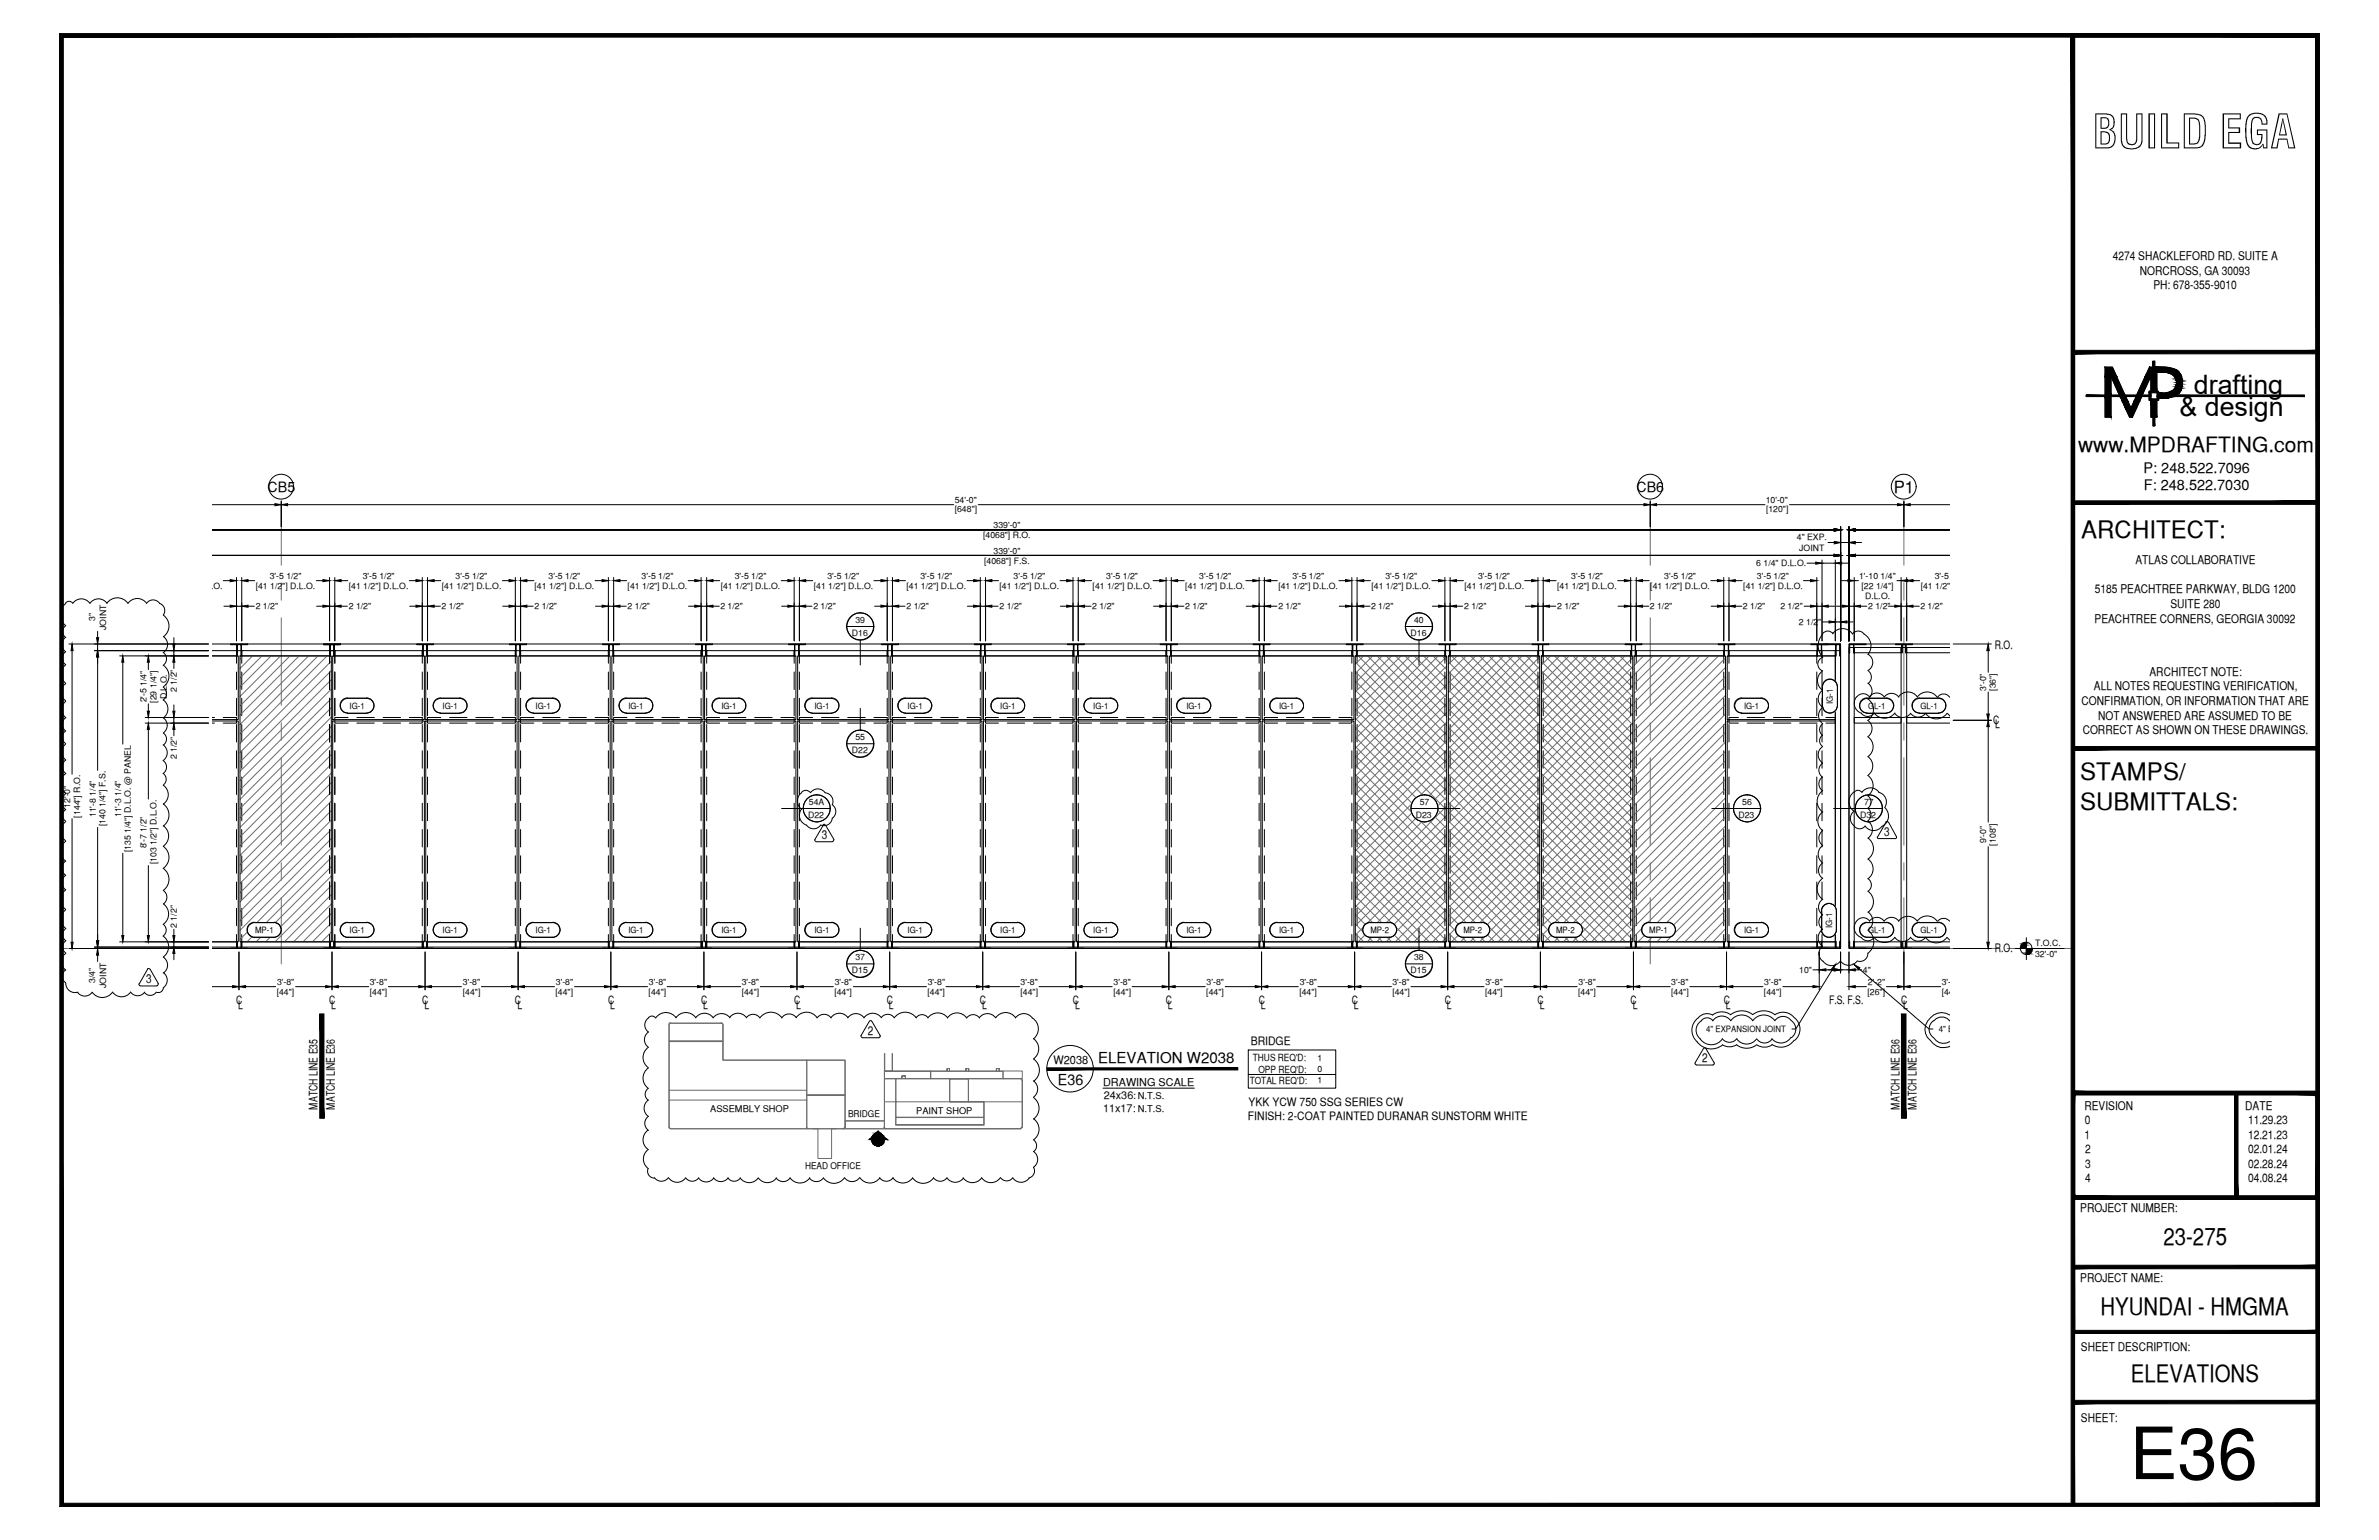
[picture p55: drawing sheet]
<svg xmlns="http://www.w3.org/2000/svg" width="432mm" height="279mm" viewBox="0 0 432 279" stroke-linecap="round" stroke-linejoin="round" font-family="sans-serif">
<defs><g id="words">
<text font-size="13.1" x="386.5" y="268.4">E36</text>
<text font-size="8.5" x="379.8" y="26.9">BUILD EGA</text>
<g font-size="4.9">
<text x="398.2" y="71.5">drafting</text>
<text x="395.6" y="75.5">&amp; design</text>
</g>
<g font-size="4.4">
<text x="377.8" y="97.5">ARCHITECT:</text>
<text x="377.6" y="141.5">STAMPS/</text>
<text x="377.6" y="146.9">SUBMITTALS:</text>
<text x="392.7" y="225.8">23-275</text>
<text x="381.3" y="238.5">HYUNDAI - HMGMA</text>
<text x="386.8" y="250.7">ELEVATIONS</text>
</g>
<text font-size="3.8" x="377.2" y="82">www.MPDRAFTING.com</text>
<text font-size="3" x="343.7" y="89.4">P1</text>
<g font-size="2.7">
<text x="192" y="196.8">E36</text>
<text x="199.3" y="192.8">ELEVATION W2038</text>
</g>
<g font-size="2.6">
<text x="48.6" y="89.2">CB5</text>
<text x="297.1" y="89.2">CB6</text>
<text x="389.1" y="85.8">P: 248.522.7096</text>
<text x="389.1" y="89">F: 248.522.7030</text>
</g>
<g font-size="2.3">
<text x="149.2" y="152.2">3</text>
<text x="342" y="151.7">3</text>
<text x="26.5" y="178.4">3</text>
<text x="157.5" y="187.8">2</text>
<text x="308.9" y="192.7">2</text>
</g>
<g font-size="2.2">
<text x="383.5" y="47.1">4274 SHACKLEFORD RD. SUITE A</text>
<text x="388.4" y="49.8">NORCROSS, GA 30093</text>
<text x="390.8" y="52.5">PH: 678-355-9010</text>
<text x="380.2" y="107.6">5185 PEACHTREE PARKWAY, BLDG 1200</text>
<text x="387.6" y="102.3">ATLAS COLLABORATIVE</text>
<text x="380.2" y="113">PEACHTREE CORNERS, GEORGIA 30092</text>
<text x="394" y="110.3">SUITE 280</text>
<text x="380" y="125.2">ALL NOTES REQUESTING VERIFICATION,</text>
<text x="390.1" y="122.6">ARCHITECT NOTE:</text>
<text x="377.8" y="127.9">CONFIRMATION, OR INFORMATION THAT ARE</text>
<text x="380.8" y="130.6">NOT ANSWERED ARE ASSUMED TO BE</text>
<text x="378" y="133.2">CORRECT AS SHOWN ON THESE DRAWINGS.</text>
<text x="378.3" y="201.3">REVISION</text>
<text x="378.4" y="204">0</text>
<text x="407.5" y="201.3">DATE</text>
<text x="408" y="204">11.29.23</text>
<text x="378.3" y="206.6">1</text>
<text x="378.5" y="209.2">2</text>
<text x="408" y="206.6">12.21.23</text>
<text x="408" y="209.2">02.01.24</text>
<text x="378.5" y="211.9">3</text>
<text x="378.5" y="214.5">4</text>
<text x="408" y="211.9">02.28.24</text>
<text x="408" y="214.5">04.08.24</text>
<text x="377.6" y="219.9">PROJECT NUMBER:</text>
<text x="377.6" y="232.5">PROJECT NAME:</text>
<text x="377.7" y="245.2">SHEET DESCRIPTION:</text>
<text x="377.7" y="257.9">SHEET:</text>
</g>
<g font-size="2.1">
<text x="362.1" y="117.7">R.O.</text>
<text x="361.8" y="131.3">C</text>
<text x="362.1" y="132">L</text>
<text x="362.1" y="172.8">R.O.</text>
<text x="42.9" y="182.2">C</text>
<text x="43.2" y="183">L</text>
<text x="59.8" y="182.2">C</text>
<text x="60.1" y="183">L</text>
<text x="76.6" y="182.2">C</text>
<text x="77" y="183">L</text>
<text x="93.5" y="182.2">C</text>
<text x="93.9" y="183">L</text>
<text x="110.4" y="182.2">C</text>
<text x="110.7" y="183">L</text>
<text x="127.3" y="182.2">C</text>
<text x="127.6" y="183">L</text>
<text x="144.1" y="182.2">C</text>
<text x="144.5" y="183">L</text>
<text x="161" y="182.2">C</text>
<text x="161.4" y="183">L</text>
<text x="177.9" y="182.2">C</text>
<text x="178.2" y="183">L</text>
<text x="194.8" y="182.2">C</text>
<text x="195.1" y="183">L</text>
<text x="211.6" y="182.2">C</text>
<text x="212" y="183">L</text>
<text x="228.5" y="182.2">C</text>
<text x="228.9" y="183">L</text>
<text x="245.4" y="182.2">C</text>
<text x="245.7" y="183">L</text>
<text x="262.3" y="182.2">C</text>
<text x="262.6" y="183">L</text>
<text x="279.1" y="182.2">C</text>
<text x="279.5" y="183">L</text>
<text x="296" y="182.2">C</text>
<text x="296.4" y="183">L</text>
<text x="312.9" y="182.2">C</text>
<text x="313.2" y="183">L</text>
<text x="332" y="182.2">F.S. F.S.</text>
<text x="345.1" y="182.2">C</text>
<text x="345.4" y="183">L</text>
<text x="227" y="189.6">BRIDGE</text>
<text x="191.2" y="193">W2038</text>
<text x="57.7" y="201.3" transform="rotate(-90 57.7 201.3)">MATCH LINE E35</text>
<text x="60.8" y="201.3" transform="rotate(-90 60.8 201.3)">MATCH LINE E36</text>
<text x="226.5" y="203.3">FINISH: 2-COAT PAINTED DURANAR SUNSTORM WHITE</text>
<text x="226.6" y="200.7">YKK YCW 750 SSG SERIES CW</text>
<text x="344.7" y="201.3" transform="rotate(-90 344.7 201.3)">MATCH LINE E36</text>
<text x="347.9" y="201.3" transform="rotate(-90 347.9 201.3)">MATCH LINE E36</text>
</g>
<g font-size="2">
<text x="200.2" y="197">DRAWING SCALE</text>
<text x="200.2" y="201.7">11x17:</text>
<text x="200.3" y="199.4">24x36:</text>
</g>
<g font-size="1.8">
<text x="226.8" y="196.7">TOTAL REQ'D:</text>
<text x="227.4" y="192.5">THUS REQ'D:</text>
<text x="228.4" y="194.6">OPP REQ'D:</text>
</g>
<g font-size="1.7">
<text x="128.9" y="201.7">ASSEMBLY SHOP</text>
<text x="153.9" y="202.7">BRIDGE</text>
<text x="166.3" y="202.1">PAINT SHOP</text>
<text x="206.5" y="199.5">N.T.S.</text>
<text x="206.5" y="201.7">N.T.S.</text>
<text x="146.1" y="212">HEAD OFFICE</text>
</g>
<g font-size="1.6">
<text x="173.3" y="91.2">54'-0&quot;</text>
<text x="173.3" y="93">[648&quot;]</text>
<text x="180.3" y="95.8">339'-0&quot;</text>
<text x="320.5" y="91.2">10'-0&quot;</text>
<text x="320.5" y="93">[120&quot;]</text>
<text x="178.4" y="97.6">[4068&quot;] R.O.</text>
<text x="180.3" y="100.5">339'-0&quot;</text>
<text x="326.1" y="98">4&quot; EXP.</text>
<text x="326.6" y="99.9">JOINT</text>
<text x="29.6" y="106.8">[41 1/2&quot;] D.L.O.</text>
<text x="46.4" y="106.8">[41 1/2&quot;] D.L.O.</text>
<text x="49" y="105">3'-5 1/2&quot;</text>
<text x="63.3" y="106.8">[41 1/2&quot;] D.L.O.</text>
<text x="65.8" y="105">3'-5 1/2&quot;</text>
<text x="80.2" y="106.8">[41 1/2&quot;] D.L.O.</text>
<text x="82.7" y="105">3'-5 1/2&quot;</text>
<text x="97" y="106.8">[41 1/2&quot;] D.L.O.</text>
<text x="99.6" y="105">3'-5 1/2&quot;</text>
<text x="113.9" y="106.8">[41 1/2&quot;] D.L.O.</text>
<text x="116.5" y="105">3'-5 1/2&quot;</text>
<text x="130.8" y="106.8">[41 1/2&quot;] D.L.O.</text>
<text x="133.3" y="105">3'-5 1/2&quot;</text>
<text x="147.7" y="106.8">[41 1/2&quot;] D.L.O.</text>
<text x="150.2" y="105">3'-5 1/2&quot;</text>
<text x="164.5" y="106.8">[41 1/2&quot;] D.L.O.</text>
<text x="167.1" y="105">3'-5 1/2&quot;</text>
<text x="178.6" y="102.2">[4068&quot;] F.S.</text>
<text x="181.4" y="106.8">[41 1/2&quot;] D.L.O.</text>
<text x="184" y="105">3'-5 1/2&quot;</text>
<text x="198.3" y="106.8">[41 1/2&quot;] D.L.O.</text>
<text x="200.8" y="105">3'-5 1/2&quot;</text>
<text x="215.1" y="106.8">[41 1/2&quot;] D.L.O.</text>
<text x="217.7" y="105">3'-5 1/2&quot;</text>
<text x="232" y="106.8">[41 1/2&quot;] D.L.O.</text>
<text x="234.6" y="105">3'-5 1/2&quot;</text>
<text x="248.9" y="106.8">[41 1/2&quot;] D.L.O.</text>
<text x="251.5" y="105">3'-5 1/2&quot;</text>
<text x="265.8" y="106.8">[41 1/2&quot;] D.L.O.</text>
<text x="268.3" y="105">3'-5 1/2&quot;</text>
<text x="282.6" y="106.8">[41 1/2&quot;] D.L.O.</text>
<text x="285.2" y="105">3'-5 1/2&quot;</text>
<text x="299.5" y="106.8">[41 1/2&quot;] D.L.O.</text>
<text x="302.1" y="105">3'-5 1/2&quot;</text>
<text x="316.4" y="106.8">[41 1/2&quot;] D.L.O.</text>
<text x="318.8" y="102.7">6 1/4&quot; D.L.O.</text>
<text x="318.9" y="105">3'-5 1/2&quot;</text>
<text x="337.4" y="105">1'-10 1/4&quot;</text>
<text x="337.9" y="106.8">[22 1/4&quot;]</text>
<text x="348.6" y="106.8">[41 1/2&quot;] D.L.O.</text>
<text x="351.2" y="105">3'-5 1/2&quot;</text>
<text x="17.3" y="112.7" transform="rotate(-90 17.3 112.7)">3&quot;</text>
<text x="46.4" y="110.6">2 1/2&quot;</text>
<text x="63.3" y="110.6">2 1/2&quot;</text>
<text x="80.1" y="110.6">2 1/2&quot;</text>
<text x="97" y="110.6">2 1/2&quot;</text>
<text x="113.9" y="110.6">2 1/2&quot;</text>
<text x="130.7" y="110.6">2 1/2&quot;</text>
<text x="147.6" y="110.6">2 1/2&quot;</text>
<text x="155.3" y="113">39</text>
<text x="164.5" y="110.6">2 1/2&quot;</text>
<text x="181.4" y="110.6">2 1/2&quot;</text>
<text x="198.2" y="110.6">2 1/2&quot;</text>
<text x="215.1" y="110.6">2 1/2&quot;</text>
<text x="232" y="110.6">2 1/2&quot;</text>
<text x="248.9" y="110.6">2 1/2&quot;</text>
<text x="256.7" y="113">40</text>
<text x="265.7" y="110.6">2 1/2&quot;</text>
<text x="282.6" y="110.6">2 1/2&quot;</text>
<text x="299.5" y="110.6">2 1/2&quot;</text>
<text x="316.4" y="110.6">2 1/2&quot;</text>
<text x="323.2" y="110.6">2 1/2&quot;</text>
<text x="326.5" y="113.4">2 1/2&quot;</text>
<text x="338.5" y="108.7">D.L.O.</text>
<text x="339.1" y="110.6">2 1/2&quot;</text>
<text x="348.6" y="110.6">2 1/2&quot;</text>
<text x="19.2" y="114.3" transform="rotate(-90 19.2 114.3)">JOINT</text>
<text x="154.6" y="115.4">D16</text>
<text x="256" y="115.4">D16</text>
<text x="32.1" y="125.5" transform="rotate(-90 32.1 125.5)">2 1/2&quot;</text>
<text x="360.5" y="125.3" transform="rotate(-90 360.5 125.3)">3'-0&quot;</text>
<text x="362.3" y="125.3" transform="rotate(-90 362.3 125.3)">[36&quot;]</text>
<text x="26.6" y="127.4" transform="rotate(-90 26.6 127.4)">2'-5 1/4&quot;</text>
<text x="28.4" y="127.5" transform="rotate(-90 28.4 127.5)">[29 1/4&quot;]</text>
<text x="30.3" y="126.9" transform="rotate(-90 30.3 126.9)">D.L.O.</text>
<text x="63.4" y="128.6">IG-1</text>
<text x="80.3" y="128.6">IG-1</text>
<text x="97.2" y="128.6">IG-1</text>
<text x="114" y="128.6">IG-1</text>
<text x="130.9" y="128.6">IG-1</text>
<text x="147.8" y="128.6">IG-1</text>
<text x="164.7" y="128.6">IG-1</text>
<text x="181.5" y="128.6">IG-1</text>
<text x="198.4" y="128.6">IG-1</text>
<text x="215.3" y="128.6">IG-1</text>
<text x="232.2" y="128.6">IG-1</text>
<text x="316.5" y="128.6">IG-1</text>
<text x="332.7" y="127.7" transform="rotate(-90 332.7 127.7)">IG-1</text>
<text x="339.1" y="128.6">GL-1</text>
<text x="348.6" y="128.6">GL-1</text>
<text x="32.1" y="137.7" transform="rotate(-90 32.1 137.7)">2 1/2&quot;</text>
<text x="154.6" y="136.7">D22</text>
<text x="155.3" y="134.2">55</text>
<text x="12.8" y="146.6" transform="rotate(-90 12.8 146.6)">12'-0&quot;</text>
<text x="14.5" y="148.3" transform="rotate(-90 14.5 148.3)">[144&quot;] R.O.</text>
<text x="17.4" y="148.3" transform="rotate(-90 17.4 148.3)">11'-8 1/4&quot;</text>
<text x="19.2" y="149.9" transform="rotate(-90 19.2 149.9)">[140 1/4&quot;] F.S.</text>
<text x="22" y="148.3" transform="rotate(-90 22 148.3)">11'-3 1/4&quot;</text>
<text x="146.7" y="148.4">D22</text>
<text x="146.8" y="146">54A</text>
<text x="257" y="148.4">D23</text>
<text x="257.7" y="146">57</text>
<text x="315.5" y="148.4">D23</text>
<text x="316.2" y="146">56</text>
<text x="337.6" y="148.4">D32</text>
<text x="338.3" y="146">77</text>
<text x="23.7" y="154.6" transform="rotate(-90 23.7 154.6)">[135 1/4&quot;] D.L.O. @ PANEL</text>
<text x="26.6" y="153.9" transform="rotate(-90 26.6 153.9)">8'-7 1/2&quot;</text>
<text x="360.5" y="153" transform="rotate(-90 360.5 153)">9'-0&quot;</text>
<text x="362.3" y="153.4" transform="rotate(-90 362.3 153.4)">[108&quot;]</text>
<text x="28.4" y="156.8" transform="rotate(-90 28.4 156.8)">[103 1/2&quot;] D.L.O.</text>
<text x="32.1" y="168.3" transform="rotate(-90 32.1 168.3)">2 1/2&quot;</text>
<text x="46.3" y="169.3">MP-1</text>
<text x="63.4" y="169.3">IG-1</text>
<text x="80.3" y="169.3">IG-1</text>
<text x="97.2" y="169.3">IG-1</text>
<text x="114" y="169.3">IG-1</text>
<text x="130.9" y="169.3">IG-1</text>
<text x="147.8" y="169.3">IG-1</text>
<text x="164.7" y="169.3">IG-1</text>
<text x="181.5" y="169.3">IG-1</text>
<text x="198.4" y="169.3">IG-1</text>
<text x="215.3" y="169.3">IG-1</text>
<text x="232.2" y="169.3">IG-1</text>
<text x="248.7" y="169.3">MP-2</text>
<text x="265.6" y="169.3">MP-2</text>
<text x="282.4" y="169.3">MP-2</text>
<text x="299.3" y="169.3">MP-1</text>
<text x="316.5" y="169.3">IG-1</text>
<text x="332.5" y="168.3" transform="rotate(-90 332.5 168.3)">IG-1</text>
<text x="339.1" y="169.3">GL-1</text>
<text x="348.6" y="169.3">GL-1</text>
<text x="369.4" y="171.6">T.O.C.</text>
<text x="369.4" y="173.5">32'-0&quot;</text>
<text x="17.3" y="178.3" transform="rotate(-90 17.3 178.3)">3/4&quot;</text>
<text x="19.2" y="179.3" transform="rotate(-90 19.2 179.3)">JOINT</text>
<text x="50.3" y="178.7">3'-8&quot;</text>
<text x="67.1" y="178.7">3'-8&quot;</text>
<text x="84" y="178.7">3'-8&quot;</text>
<text x="100.9" y="178.7">3'-8&quot;</text>
<text x="117.8" y="178.7">3'-8&quot;</text>
<text x="134.6" y="178.7">3'-8&quot;</text>
<text x="151.5" y="178.7">3'-8&quot;</text>
<text x="154.6" y="176.6">D15</text>
<text x="155.3" y="174.2">37</text>
<text x="168.4" y="178.7">3'-8&quot;</text>
<text x="185.2" y="178.7">3'-8&quot;</text>
<text x="202.1" y="178.7">3'-8&quot;</text>
<text x="219" y="178.7">3'-8&quot;</text>
<text x="235.9" y="178.7">3'-8&quot;</text>
<text x="252.7" y="178.7">3'-8&quot;</text>
<text x="256" y="176.6">D15</text>
<text x="256.7" y="174.2">38</text>
<text x="269.6" y="178.7">3'-8&quot;</text>
<text x="286.5" y="178.7">3'-8&quot;</text>
<text x="303.3" y="178.7">3'-8&quot;</text>
<text x="320.2" y="178.7">3'-8&quot;</text>
<text x="326.6" y="176.5">10&quot;</text>
<text x="338.1" y="176.5">4&quot;</text>
<text x="339" y="178.8">2'-2&quot;</text>
<text x="352.4" y="178.7">3'-8&quot;</text>
<text x="50.2" y="180.5">[44&quot;]</text>
<text x="67.1" y="180.5">[44&quot;]</text>
<text x="84" y="180.5">[44&quot;]</text>
<text x="100.8" y="180.5">[44&quot;]</text>
<text x="117.7" y="180.5">[44&quot;]</text>
<text x="134.6" y="180.5">[44&quot;]</text>
<text x="151.4" y="180.5">[44&quot;]</text>
<text x="168.3" y="180.5">[44&quot;]</text>
<text x="185.2" y="180.5">[44&quot;]</text>
<text x="202.1" y="180.5">[44&quot;]</text>
<text x="218.9" y="180.5">[44&quot;]</text>
<text x="235.8" y="180.5">[44&quot;]</text>
<text x="252.7" y="180.5">[44&quot;]</text>
<text x="269.6" y="180.5">[44&quot;]</text>
<text x="286.4" y="180.5">[44&quot;]</text>
<text x="303.3" y="180.5">[44&quot;]</text>
<text x="320.2" y="180.5">[44&quot;]</text>
<text x="339" y="180.5">[26&quot;]</text>
<text x="352.4" y="180.5">[44&quot;]</text>
<text x="309.7" y="187.3">4&quot; EXPANSION JOINT</text>
<text x="351.9" y="187.3">4&quot; EXPANSION JOINT</text>
<text x="239.1" y="192.4">1</text>
<text x="239.1" y="194.6">0</text>
<text x="239.1" y="196.5">1</text>
</g>
</g></defs>
<!-- layer: GRID LINES -->
<g fill="none" stroke="#6c6c6c" stroke-width=".18">
<path d="M51.1 90.6v12M299.5 90.6v12M345.6 90.6v12M51.1 105.7v3.2M51.1 112.1v15.9M299.5 105.7v3.2M299.5 112.1v15.9M345.6 105.7v3.2M345.6 112.1v15.9M51.1 131.1v3.2M51.1 137.5v15.9M299.5 131.1v3.2"/>
<path d="M299.5 137.5v15.9M345.6 131.1v3.2M345.6 137.5v15.9M51.1 156.5v3.2M299.5 156.5v3.2M345.6 156.5v3.2M11.2 172.1h1.1M13.8 172.1h9.6M25 172.1h1.5M28.1 172.1h9.6M38.5 172.1h6.6M46.7 172.1h1.6"/>
<path d="M49.8 172.1h9.6M51.1 162.9v12M61 172.1h1.5M64.1 172.1h9.6M75.2 172.1h1.6M78.4 172.1h9.5M89.5 172.1h1.6M92.7 172.1h9.5M103.8 172.1h1.6M107 172.1h9.5M118.1 172.1h1.6M121.3 172.1h9.5"/>
<path d="M132.4 172.1h1.6M135.6 172.1h9.5M146.7 172.1h1.6M149.9 172.1h9.5M161 172.1h1.6M164.1 172.1h9.6M175.3 172.1h1.5M178.4 172.1h9.6M189.5 172.1h1.6M192.7 172.1h9.5M203.8 172.1h1.6M207 172.1h9.5"/>
<path d="M218.1 172.1h1.6M221.3 172.1h9.5M232.4 172.1h1.6M235.6 172.1h9.5M246.7 172.1h1.6M249.9 172.1h9.5M261 172.1h1.6M264.2 172.1h9.5M275.3 172.1h1.6M278.4 172.1h9.6M289.6 172.1h1.5M292.7 172.1h9.6"/>
<path d="M299.5 162.9v12M303.8 172.1h1.6M307 172.1h9.5M318.1 172.1h1.6M321.3 172.1h9.5M332.4 172.1h1.6M335.6 172.1h9.5M345.6 162.9v12M346.7 172.1h1.6M349.9 172.1h4M354 172.1h8.8M364.4 172.1h1.6"/>
<path d="M367.5 172.1h8.7"/>
</g>
<g fill="none" stroke="#000" stroke-width=".18">
<circle cx="51" cy="88.3" r="2.25"/>
<circle cx="299.5" cy="88.3" r="2.25"/>
<circle cx="345.5" cy="88.3" r="2.25"/>
</g>
<!-- layer: DIM -->
<g fill="none" stroke="#000" stroke-width=".18">
<path d="M38.5 91.6h11.4M38.5 96.1h294.4M51.1 91v4.6M52.2 91.6h120.9M177.5 91.6h120.9M299.5 91v4.6M300.7 91.6h19.7M324.8 91.6h19.6M331.8 98.4h1.1M334.1 95.6v20.7M334.1 98.4h1.5M335.6 95.6v20.7"/>
<path d="M336.7 96.1h17.2M336.7 98.4h1.2M345.6 91v4.6M346.7 91.6h7.2M12.5 116.8h25.3M13.1 118v22.5M17.1 118h20.7M17.7 114.6v1.1M17.7 116.8v1.2M17.7 119.2v20.6M21.7 119h16.1M31.6 115.7v1.1"/>
<path d="M31.6 118v1M38.5 100.8h294.4M40.5 105.3h1.3M40.6 110h1.2M42.9 110h1M42.9 104.8v11.5M43.9 104.8v11.5M45 110h1.2M45 105.3h1.2M57.4 105.3h1.2M57.5 110h1.1M59.8 110h1"/>
<path d="M59.8 104.8v11.5M60.8 104.8v11.5M61.9 110h1.2M61.9 105.3h1.2M74.3 105.3h1.2M74.4 110h1.1M76.6 110h1M76.6 104.8v11.5M77.6 104.8v11.5M78.8 110h1.1M78.8 105.3h1.2M91.2 105.3h1.2"/>
<path d="M91.2 110h1.2M93.5 110h1M93.5 104.8v11.5M94.5 104.8v11.5M95.6 110h1.2M95.6 105.3h1.3M108 105.3h1.3M108.1 110h1.2M110.4 110h1M110.4 104.8v11.5M111.4 104.8v11.5M112.5 110h1.2"/>
<path d="M112.5 105.3h1.2M124.9 105.3h1.2M125 110h1.1M127.3 110h1M127.3 104.8v11.5M128.3 104.8v11.5M129.4 110h1.2M129.4 105.3h1.2M141.8 105.3h1.2M141.9 110h1.1M144.1 110h1M144.1 104.8v11.5"/>
<path d="M145.1 104.8v11.5M146.2 110h1.2M146.2 105.3h1.3M158.6 105.3h1.3M158.7 110h1.2M161 110h1M161 104.8v11.5M162 104.8v11.5M163.1 110h1.2M163.1 105.3h1.2M175.5 105.3h1.2M175.6 110h1.1"/>
<path d="M177.9 110h1M177.9 104.8v11.5M178.9 104.8v11.5M180 110h1.2M180 105.3h1.2M192.4 105.3h1.2M192.5 110h1.1M194.8 110h.9M194.8 104.8v11.5M195.7 104.8v11.5M196.8 110h1.3M196.8 105.3h1.3"/>
<path d="M209.3 105.3h1.2M209.4 110h1.1M211.6 110h1M211.6 104.8v11.5M212.6 104.8v11.5M213.7 110h1.2M213.7 105.3h1.2M226.1 105.3h1.3M226.2 110h1.2M228.5 110h1M228.5 104.8v11.5M229.5 104.8v11.5"/>
<path d="M230.6 110h1.2M230.6 105.3h1.2M243 105.3h1.2M243.1 110h1.1M245.4 110h.9M245.4 104.8v11.5M246.3 104.8v11.5M247.5 110h1.2M247.5 105.3h1.2M259.9 105.3h1.2M260 110h1.1M262.3 110h.9"/>
<path d="M262.3 104.8v11.5M263.2 104.8v11.5M264.4 110h1.1M264.4 105.3h1.2M276.7 105.3h1.3M276.9 110h1.1M279.1 110h1M279.1 104.8v11.5M280.1 104.8v11.5M281.2 110h1.2M281.2 105.3h1.2M293.6 105.3h1.2"/>
<path d="M293.7 110h1.1M296 110h1M296 104.8v11.5M297 104.8v11.5M298.1 110h1.2M298.1 105.3h1.2M310.5 105.3h1.2M310.6 110h1.1M312.9 110h.9M312.9 104.8v11.5M313.8 104.8v11.5M315 110h1.2"/>
<path d="M315 105.3h1.2M327.3 105.3h1.3M327.5 110h1.1M328 102.2h1.6M329.8 110h.9M329.8 104.8v11.5M330.7 101.6v14.7M330.7 102.2h2.4M330.8 112.8h1.2M331.9 110h1.1M333.1 101.6v14.7M333.1 112.8h1"/>
<path d="M333.3 110h1.2M334.3 105.3h1.1M334.3 102.2h1.1M335.2 112.8h1.2M335.6 110h.9M336.5 104.8v11.5M336.5 105.3h.8M336.7 100.8h17.2M337.7 110h1.1M342.8 110h1.1M344.3 105.3h.8M345.1 110h1"/>
<path d="M345.1 104.8v11.5M346.1 104.8v11.5M346.3 105.3h2.1M347.2 110h1.2M354.5 116.8h6.9M360.9 118v4M22.3 120.1v14.9M26.4 131.2h11.4M26.4 130.2h11.4M26.9 120.1v1.4M26.9 127.7v1.3M26.9 132.3v12.7"/>
<path d="M31.6 120.1v1.2M31.6 127.9v1.1M31.6 130.2v1M31.6 132.3v1.2M354.5 130.7h6.9M360.9 125.5v4M360.9 131.8v17.4M13.1 148.5v22.4M17.7 150.1v20.6M22.3 154.8v14.9M26.9 157v12.7M360.9 153.6v17.3"/>
<path d="M12.5 172.1h25.3M17.1 171.8h20.7M17.7 171.8v.3M17.7 173.3v1.1M21.7 170.9h16.1M31.6 168.6v1.1M31.6 170.9v.9M31.6 173v1.1M38.5 179h3.7M43.4 172.7v6.9M44.6 179h5.4M53.7 179h5.4"/>
<path d="M60.3 172.7v6.9M61.4 179h5.5M70.5 179h5.5M77.2 172.7v6.9M78.3 179h5.5M87.4 179h5.4M94 172.7v6.9M95.2 179h5.4M104.3 179h5.4M110.9 172.7v6.9M112 179h5.5M121.1 179h5.5"/>
<path d="M127.8 172.7v6.9M128.9 179h5.5M138 179h5.5M144.7 172.7v6.9M145.8 179h5.5M154.9 179h5.4M161.5 172.7v6.9M162.7 179h5.4M171.7 179h5.5M178.4 172.7v6.9M179.5 179h5.5M188.6 179h5.5"/>
<path d="M195.3 172.7v6.9M196.4 179h5.5M205.5 179h5.4M212.2 172.7v6.9M213.3 179h5.5M222.4 179h5.4M229 172.7v6.9M230.1 179h5.5M239.2 179h5.5M245.9 172.7v6.9M247 179h5.5M256.1 179h5.5"/>
<path d="M262.8 172.7v6.9M263.9 179h5.5M273 179h5.4M279.6 172.7v6.9M280.7 179h5.6M289.8 179h5.5M296.5 172.7v6.9M297.6 179h5.5M306.7 179h5.5M313.4 172.7v6.9M314.5 179h5.5M323.6 179h5.5"/>
<path d="M329.1 176h1.1M330.2 172.7v6.9M331.4 176h1.5M334.1 172.7v3.8M334.1 176h1.5M335.6 172.7v6.9M336.7 179h2.1M336.7 176h1.2M342.4 179h2M345.6 172.7v6.9M346.7 179h5.5M354.5 172.1h6.9"/>
</g>
<g fill="#000" stroke="#000" stroke-width=".18">
<path d="M49.9 91.4l1.2 .2-1.2 .2zM51.1 91.6l1.1-.2v.4zM298.4 91.4l1.1 .2-1.1 .2zM299.5 91.6l1.2-.2v.4zM332.9 95.9l1.2 .2-1.2 .2zM332.9 98.2l1.2 .2-1.2 .3zM335.6 96.1l1.1-.2v.4zM335.6 98.4l1.1-.2v.5zM344.4 91.4l1.2 .2-1.2 .2zM345.6 91.6l1.1-.2v.4zM13.1 116.8l.2 1.2h-.4zM17.7 118l.2 1.2h-.4z"/>
<path d="M17.5 115.7h.4l-.2 1.1zM31.4 116.8h.3l-.1 1.2zM41.8 105.2l1.1 .1-1.1 .2zM41.8 109.8l1.1 .2-1.1 .2zM43.9 110l1.1-.2v.4zM43.9 105.3l1.1-.1v.3zM58.6 105.2l1.2 .1-1.2 .2zM58.6 109.8l1.2 .2-1.2 .2zM60.8 110l1.1-.2v.4zM60.8 105.3l1.1-.1v.3zM75.5 105.2l1.1 .1-1.1 .2zM75.5 109.8l1.1 .2-1.1 .2z"/>
<path d="M77.6 110l1.2-.2v.4zM77.6 105.3l1.2-.1v.3zM92.4 105.2l1.1 .1-1.1 .2zM92.4 109.8l1.1 .2-1.1 .2zM94.5 110l1.1-.2v.4zM94.5 105.3l1.1-.1v.3zM109.3 105.2l1.1 .1-1.1 .2zM109.3 109.8l1.1 .2-1.1 .2zM111.4 110l1.1-.2v.4zM111.4 105.3l1.1-.1v.3zM126.1 105.2l1.2 .1-1.2 .2zM126.1 109.8l1.2 .2-1.2 .2z"/>
<path d="M128.3 110l1.1-.2v.4zM128.3 105.3l1.1-.1v.3zM143 105.2l1.1 .1-1.1 .2zM143 109.8l1.1 .2-1.1 .2zM145.1 110l1.1-.2v.4zM145.1 105.3l1.1-.1v.3zM159.9 105.2l1.1 .1-1.1 .2zM159.9 109.8l1.1 .2-1.1 .2zM162 110l1.1-.2v.4zM162 105.3l1.1-.1v.3zM176.7 105.2l1.2 .1-1.2 .2zM176.7 109.8l1.2 .2-1.2 .2z"/>
<path d="M178.9 110l1.1-.2v.4zM178.9 105.3l1.1-.1v.3zM193.6 105.2l1.2 .1-1.2 .2zM193.6 109.8l1.2 .2-1.2 .2zM195.7 110l1.1-.2v.4zM195.7 105.3l1.1-.1v.3zM210.5 105.2l1.1 .1-1.1 .2zM210.5 109.8l1.1 .2-1.1 .2zM212.6 110l1.1-.2v.4zM212.6 105.3l1.1-.1v.3zM227.4 105.2l1.1 .1-1.1 .2zM227.4 109.8l1.1 .2-1.1 .2z"/>
<path d="M229.5 110l1.1-.2v.4zM229.5 105.3l1.1-.1v.3zM244.2 105.2l1.2 .1-1.2 .2zM244.2 109.8l1.2 .2-1.2 .2zM246.3 110l1.2-.2v.4zM246.3 105.3l1.2-.1v.3zM261.1 105.2l1.2 .1-1.2 .2zM261.1 109.8l1.2 .2-1.2 .2zM263.2 110l1.2-.2v.4zM263.2 105.3l1.2-.1v.3zM278 105.2l1.1 .1-1.1 .2zM278 109.8l1.1 .2-1.1 .2z"/>
<path d="M280.1 110l1.1-.2v.4zM280.1 105.3l1.1-.1v.3zM294.8 105.2l1.2 .1-1.2 .2zM294.8 109.8l1.2 .2-1.2 .2zM297 110l1.1-.2v.4zM297 105.3l1.1-.1v.3zM311.7 109.8l1.2 .2-1.2 .2zM311.7 105.2l1.2 .1-1.2 .2zM313.8 105.3l1.2-.1v.3zM313.8 110l1.2-.2v.4zM328.6 105.2l1.2 .1-1.2 .2zM328.6 109.8l1.2 .2-1.2 .2z"/>
<path d="M329.6 102l1.1 .2-1.1 .2zM330.7 110l1.2-.2v.4zM332 112.6l1.1 .2-1.1 .2zM332.9 100.6l1.2 .2-1.2 .2zM333.1 102.2l1.2-.2v.4zM334.5 109.8l1.1 .2-1.1 .2zM334.1 112.8l1.1-.2v.4zM335.4 105.2l1.1 .1-1.1 .2zM335.6 100.8l1.1-.2v.4zM336.5 110l1.2-.2v.4zM343.9 109.8l1.2 .2-1.2 .2zM345.1 105.3l1.2-.1v.3z"/>
<path d="M346.1 110l1.1-.2v.4zM346.1 105.3l1.1-.1v.3zM360.9 116.8l.2 1.2h-.5zM22.3 119l.2 1.1h-.4zM26.9 131.2l.2 1.1h-.4zM26.9 119l.2 1.1h-.4zM26.7 129h.4l-.2 1.2zM31.6 119l.1 1.1h-.3zM31.4 129h.3l-.1 1.2zM31.6 131.2l.1 1.1h-.3zM360.9 130.7l.2 1.1h-.5zM360.6 129.5h.5l-.2 1.2z"/>
<path d="M12.9 170.9h.4l-.2 1.2zM17.5 170.7h.4l-.2 1.1zM17.7 172.1l.2 1.2h-.4zM22.1 169.7h.4l-.2 1.2zM26.7 169.7h.4l-.2 1.2zM31.6 171.8l.1 1.2h-.3zM31.4 169.7h.3l-.1 1.2zM42.2 178.8l1.2 .2-1.2 .2zM43.4 179l1.2-.2v.4zM59.1 178.8l1.2 .2-1.2 .2zM60.3 179l1.1-.2v.4zM76 178.8l1.2 .2-1.2 .2z"/>
<path d="M77.2 179l1.1-.2v.4zM92.8 178.8l1.2 .2-1.2 .2zM94 179l1.2-.2v.4zM109.7 178.8l1.2 .2-1.2 .2zM110.9 179l1.1-.2v.4zM126.6 178.8l1.2 .2-1.2 .2zM127.8 179l1.1-.2v.4zM143.5 178.8l1.2 .2-1.2 .2zM144.7 179l1.1-.2v.4zM160.3 178.8l1.2 .2-1.2 .2zM161.5 179l1.2-.2v.4zM177.2 178.8l1.2 .2-1.2 .2z"/>
<path d="M178.4 179l1.1-.2v.4zM194.1 178.8l1.2 .2-1.2 .2zM195.3 179l1.1-.2v.4zM210.9 178.8l1.3 .2-1.3 .2zM212.2 179l1.1-.2v.4zM227.8 178.8l1.2 .2-1.2 .2zM229 179l1.1-.2v.4zM244.7 178.8l1.2 .2-1.2 .2zM245.9 179l1.1-.2v.4zM261.6 178.8l1.2 .2-1.2 .2zM262.8 179l1.1-.2v.4zM278.4 178.8l1.2 .2-1.2 .2z"/>
<path d="M279.6 179l1.1-.2v.4zM295.3 178.8l1.2 .2-1.2 .2zM296.5 179l1.1-.2v.4zM312.2 178.8l1.2 .2-1.2 .2zM313.4 179l1.1-.2v.4zM329.1 178.8l1.1 .2-1.1 .2zM330.2 176l1.2-.2v.3zM332.9 175.8l1.2 .2-1.2 .1zM335.6 179l1.1-.2v.4zM335.6 176l1.1-.2v.3zM344.4 178.8l1.2 .2-1.2 .2zM345.6 179l1.1-.2v.4z"/>
<path d="M360.6 170.9h.5l-.2 1.2z"/>
</g>
<!-- layer: ROUGH OPENING -->
<path d="M38.5 116.8h295.6v55.3h-295.6M353.9 116.8h-18.3v55.3h18.3" fill="none" stroke="#000" stroke-width=".18"/>
<!-- layer: COMPONENTS -->
<g fill="none" stroke="#000" stroke-width=".18">
<path d="M38.5 118h4.4v1h-4.4M43.9 118h15.9v1h-15.9zM60.8 118h15.8v1h-15.8zM77.6 118h15.9v1h-15.9zM94.5 118h15.9v1h-15.9zM111.4 118h15.9v1h-15.9zM128.3 118h15.8v1h-15.8zM145.1 118h15.9v1h-15.9zM162 118h15.9v1h-15.9zM178.9 118h15.9v1h-15.9zM195.7 118h15.9v1h-15.9zM212.6 118h15.9v1h-15.9z"/>
<path d="M229.5 118h15.9v1h-15.9zM246.3 118h16v1h-16zM263.2 118h15.9v1h-15.9zM280.1 118h15.9v1h-15.9zM297 118h15.9v1h-15.9zM313.8 118h19.3v1h-19.3zM333.1 118h1v53.8h-1zM335.6 117.5h9.5v.9h-8.6v-.9v54.3h-.9zM345.1 117.5h1v54.3h-1zM353.9 117.5h-7.8v.9h7.8M38.5 131.2h.4M38.5 130.2h.4"/>
<path d="M40.5 130.2h2.4v1h-2.4M42.9 120.3v-2.3h1v2.3M42.9 121.9v3.2M42.9 126.7v3.2M42.9 131.4v3.2M42.9 136.2v3.2M43.9 121.9v3.2M43.9 126.7v3.2M43.9 131.4v3.2M43.9 136.2v3.2M59.8 120.3v-2.3h1v2.3M59.8 121.9v3.2"/>
<path d="M59.8 126.7v3.2M59.8 131.4v3.2M59.8 136.2v3.2M60.8 121.9v3.2M60.8 126.7v3.2M60.8 131.4v3.2M60.8 136.2v3.2M63.2 130.2h-2.4v1h2.4M64.8 131.2h3.1M64.8 130.2h3.1M69.5 131.2h3.2M69.5 130.2h3.2"/>
<path d="M74.3 130.2h2.3v1h-2.3M76.6 120.3v-2.3h1v2.3M76.6 121.9v3.2M76.6 126.7v3.2M76.6 131.4v3.2M76.6 136.2v3.2M77.6 121.9v3.2M77.6 126.7v3.2M77.6 131.4v3.2M77.6 136.2v3.2M80 130.2h-2.4v1h2.4M81.6 131.2h3.2"/>
<path d="M81.6 130.2h3.2M86.4 131.2h3.1M86.4 130.2h3.1M91.1 130.2h2.4v1h-2.4M93.5 120.3v-2.3h1v2.3M93.5 121.9v3.2M93.5 126.7v3.2M93.5 131.4v3.2M93.5 136.2v3.2M94.5 121.9v3.2M94.5 126.7v3.2M94.5 131.4v3.2"/>
<path d="M94.5 136.2v3.2M96.9 130.2h-2.4v1h2.4M98.5 131.2h3.2M98.5 130.2h3.2M103.3 131.2h3.1M103.3 130.2h3.1M108 130.2h2.4v1h-2.4M110.4 120.3v-2.3h1v2.3M110.4 121.9v3.2M110.4 126.7v3.2M110.4 131.4v3.2M110.4 136.2v3.2"/>
<path d="M111.4 121.9v3.2M111.4 126.7v3.2M111.4 131.4v3.2M111.4 136.2v3.2M113.8 130.2h-2.4v1h2.4M115.4 131.2h3.2M115.4 130.2h3.2M120.1 131.2h3.2M120.1 130.2h3.2M124.9 130.2h2.4v1h-2.4M127.3 120.3v-2.3h1v2.3M127.3 121.9v3.2"/>
<path d="M127.3 126.7v3.2M127.3 131.4v3.2M127.3 136.2v3.2M128.3 121.9v3.2M128.3 126.7v3.2M128.3 131.4v3.2M128.3 136.2v3.2M130.6 130.2h-2.3v1h2.3M132.2 131.2h3.2M132.2 130.2h3.2M137 131.2h3.1M137 130.2h3.1"/>
<path d="M141.7 130.2h2.4v1h-2.4M144.1 120.3v-2.3h1v2.3M144.1 121.9v3.2M144.1 126.7v3.2M144.1 131.4v3.2M144.1 136.2v3.2M145.1 121.9v3.2M145.1 126.7v3.2M145.1 131.4v3.2M145.1 136.2v3.2M147.5 130.2h-2.4v1h2.4M149.1 131.2h3.2"/>
<path d="M149.1 130.2h3.2M153.9 131.2h3.1M153.9 130.2h3.1M158.6 130.2h2.4v1h-2.4M161 120.3v-2.3h1v2.3M161 121.9v3.2M161 126.7v3.2M161 131.4v3.2M161 136.2v3.2M162 121.9v3.2M162 126.7v3.2M162 131.4v3.2"/>
<path d="M162 136.2v3.2M164.4 130.2h-2.4v1h2.4M166 131.2h3.2M166 130.2h3.2M170.8 131.2h3.1M170.8 130.2h3.1M175.5 130.2h2.4v1h-2.4M177.9 120.3v-2.3h1v2.3M177.9 121.9v3.2M177.9 126.7v3.2M177.9 131.4v3.2M177.9 136.2v3.2"/>
<path d="M178.9 121.9v3.2M178.9 126.7v3.2M178.9 131.4v3.2M178.9 136.2v3.2M181.2 130.2h-2.3v1h2.3M182.8 131.2h3.2M182.8 130.2h3.2M187.6 131.2h3.2M187.6 130.2h3.2M192.3 130.2h2.5v1h-2.5M194.8 120.3v-2.3h.9v2.3M194.8 121.9v3.2"/>
<path d="M194.8 126.7v3.2M194.8 131.4v3.2M194.8 136.2v3.2M195.7 121.9v3.2M195.7 126.7v3.2M195.7 131.4v3.2M195.7 136.2v3.2M198.1 130.2h-2.4v1h2.4M199.7 131.2h3.2M199.7 130.2h3.2M204.5 131.2h3.1M204.5 130.2h3.1"/>
<path d="M209.2 130.2h2.4v1h-2.4M211.6 120.3v-2.3h1v2.3M211.6 121.9v3.2M211.6 126.7v3.2M211.6 131.4v3.2M211.6 136.2v3.2M212.6 121.9v3.2M212.6 126.7v3.2M212.6 131.4v3.2M212.6 136.2v3.2M215 130.2h-2.4v1h2.4M216.6 131.2h3.2"/>
<path d="M216.6 130.2h3.2M221.4 131.2h3.1M221.4 130.2h3.1M226.1 130.2h2.4v1h-2.4M228.5 120.3v-2.3h1v2.3M228.5 121.9v3.2M228.5 126.7v3.2M228.5 131.4v3.2M228.5 136.2v3.2M229.5 121.9v3.2M229.5 126.7v3.2M229.5 131.4v3.2"/>
<path d="M229.5 136.2v3.2M231.9 130.2h-2.4v1h2.4M233.5 131.2h3.2M233.5 130.2h3.2M238.3 131.2h3.1M238.3 130.2h3.1M243 130.2h2.4v1h-2.4M245.4 120.3v-2.3h.9v2.3M245.4 121.9v3.2M245.4 126.7v3.2M245.4 131.4v3.2M245.4 136.2v3.2"/>
<path d="M246.3 121.9v3.2M246.3 126.7v3.2M246.3 131.4v3.2M246.3 136.2v3.2M262.3 120.3v-2.3h.9v2.3M262.3 121.9v3.2M262.3 126.7v3.2M262.3 131.4v3.2M262.3 136.2v3.2M263.2 121.9v3.2M263.2 126.7v3.2M263.2 131.4v3.2"/>
<path d="M263.2 136.2v3.2M279.1 120.3v-2.3h1v2.3M279.1 121.9v3.2M279.1 126.7v3.2M279.1 131.4v3.2M279.1 136.2v3.2M280.1 121.9v3.2M280.1 126.7v3.2M280.1 131.4v3.2M280.1 136.2v3.2M296 120.3v-2.3h1v2.3M296 121.9v3.2"/>
<path d="M296 126.7v3.2M296 131.4v3.2M296 136.2v3.2M297 121.9v3.2M297 126.7v3.2M297 131.4v3.2M297 136.2v3.2M312.9 120.3v-2.3h.9v2.3M312.9 121.9v3.2M312.9 126.7v3.2M312.9 131.4v3.2M312.9 136.2v3.2"/>
<path d="M313.8 121.9v3.2M313.8 126.7v3.2M313.8 131.4v3.2M313.8 136.2v3.2M315.5 130.2h-1.7v1h1.7M317.1 131.2h3.2M317.1 130.2h3.2M321.9 131.2h3.2M321.9 130.2h3.2M326.6 131.2h3.2M326.6 130.2h3.2M329.8 120.3v-2.3h.9v2.3"/>
<path d="M329.8 121.9v3.2M329.8 126.7v3.2M329.8 131.4v3.2M329.8 136.2v3.2M330.7 121.9v3.2M330.7 126.7v3.2M330.7 131.4v3.2M330.7 136.2v3.2M331.4 130.2h1.7v1h-1.7M336.5 130.2h8.6v1h-8.6zM353.9 130.2h-7.8v1h7.8M42.9 141v3.1"/>
<path d="M42.9 145.7v3.2M42.9 150.5v3.2M42.9 155.3v3.1M43.9 141v3.1M43.9 145.7v3.2M43.9 150.5v3.2M43.9 155.3v3.1M59.8 141v3.1M59.8 145.7v3.2M59.8 150.5v3.2M59.8 155.3v3.1M60.8 141v3.1"/>
<path d="M60.8 145.7v3.2M60.8 150.5v3.2M60.8 155.3v3.1M76.6 141v3.1M76.6 145.7v3.2M76.6 150.5v3.2M76.6 155.3v3.1M77.6 141v3.1M77.6 145.7v3.2M77.6 150.5v3.2M77.6 155.3v3.1M93.5 141v3.1"/>
<path d="M93.5 145.7v3.2M93.5 150.5v3.2M93.5 155.3v3.1M94.5 141v3.1M94.5 145.7v3.2M94.5 150.5v3.2M94.5 155.3v3.1M110.4 141v3.1M110.4 145.7v3.2M110.4 150.5v3.2M110.4 155.3v3.1M111.4 141v3.1"/>
<path d="M111.4 145.7v3.2M111.4 150.5v3.2M111.4 155.3v3.1M127.3 141v3.1M127.3 145.7v3.2M127.3 150.5v3.2M127.3 155.3v3.1M128.3 141v3.1M128.3 145.7v3.2M128.3 150.5v3.2M128.3 155.3v3.1M144.1 141v3.1"/>
<path d="M144.1 145.7v3.2M144.1 150.5v3.2M144.1 155.3v3.1M145.1 141v3.1M145.1 145.7v3.2M145.1 150.5v3.2M145.1 155.3v3.1M161 141v3.1M161 145.7v3.2M161 150.5v3.2M161 155.3v3.1M162 141v3.1"/>
<path d="M162 145.7v3.2M162 150.5v3.2M162 155.3v3.1M177.9 141v3.1M177.9 145.7v3.2M177.9 150.5v3.2M177.9 155.3v3.1M178.9 141v3.1M178.9 145.7v3.2M178.9 150.5v3.2M178.9 155.3v3.1M194.8 141v3.1"/>
<path d="M194.8 145.7v3.2M194.8 150.5v3.2M194.8 155.3v3.1M195.7 141v3.1M195.7 145.7v3.2M195.7 150.5v3.2M195.7 155.3v3.1M211.6 141v3.1M211.6 145.7v3.2M211.6 150.5v3.2M211.6 155.3v3.1M212.6 141v3.1"/>
<path d="M212.6 145.7v3.2M212.6 150.5v3.2M212.6 155.3v3.1M228.5 141v3.1M228.5 145.7v3.2M228.5 150.5v3.2M228.5 155.3v3.1M229.5 141v3.1M229.5 145.7v3.2M229.5 150.5v3.2M229.5 155.3v3.1M245.4 141v3.1"/>
<path d="M245.4 145.7v3.2M245.4 150.5v3.2M245.4 155.3v3.1M246.3 141v3.1M246.3 145.7v3.2M246.3 150.5v3.2M246.3 155.3v3.1M262.3 141v3.1M262.3 145.7v3.2M262.3 150.5v3.2M262.3 155.3v3.1M263.2 141v3.1"/>
<path d="M263.2 145.7v3.2M263.2 150.5v3.2M263.2 155.3v3.1M279.1 141v3.1M279.1 145.7v3.2M279.1 150.5v3.2M279.1 155.3v3.1M280.1 141v3.1M280.1 145.7v3.2M280.1 150.5v3.2M280.1 155.3v3.1M296 141v3.1"/>
<path d="M296 145.7v3.2M296 150.5v3.2M296 155.3v3.1M297 141v3.1M297 145.7v3.2M297 150.5v3.2M297 155.3v3.1M312.9 141v3.1M312.9 145.7v3.2M312.9 150.5v3.2M312.9 155.3v3.1M313.8 141v3.1"/>
<path d="M313.8 145.7v3.2M313.8 150.5v3.2M313.8 155.3v3.1M329.8 141v3.1M329.8 145.7v3.2M329.8 150.5v3.2M329.8 155.3v3.1M330.7 141v3.1M330.7 145.7v3.2M330.7 150.5v3.2M330.7 155.3v3.1M38.5 170.9h4.4v.9h-4.4"/>
<path d="M42.9 169.5v2.3h1v-2.3M42.9 160v3.2M42.9 164.8v3.2M43.9 170.9h15.9v.9h-15.9zM43.9 160v3.2M43.9 164.8v3.2M59.8 169.5v2.3h1v-2.3M59.8 160v3.2M59.8 164.8v3.2M60.8 170.9h15.8v.9h-15.8zM60.8 160v3.2M60.8 164.8v3.2"/>
<path d="M76.6 169.5v2.3h1v-2.3M76.6 160v3.2M76.6 164.8v3.2M77.6 170.9h15.9v.9h-15.9zM77.6 160v3.2M77.6 164.8v3.2M93.5 169.5v2.3h1v-2.3M93.5 160v3.2M93.5 164.8v3.2M94.5 170.9h15.9v.9h-15.9zM94.5 160v3.2M94.5 164.8v3.2"/>
<path d="M110.4 169.5v2.3h1v-2.3M110.4 160v3.2M110.4 164.8v3.2M111.4 170.9h15.9v.9h-15.9zM111.4 160v3.2M111.4 164.8v3.2M127.3 169.5v2.3h1v-2.3M127.3 160v3.2M127.3 164.8v3.2M128.3 170.9h15.8v.9h-15.8zM128.3 160v3.2M128.3 164.8v3.2"/>
<path d="M144.1 169.5v2.3h1v-2.3M144.1 160v3.2M144.1 164.8v3.2M145.1 170.9h15.9v.9h-15.9zM145.1 160v3.2M145.1 164.8v3.2M161 169.5v2.3h1v-2.3M161 160v3.2M161 164.8v3.2M162 170.9h15.9v.9h-15.9zM162 160v3.2M162 164.8v3.2"/>
<path d="M177.9 169.5v2.3h1v-2.3M177.9 160v3.2M177.9 164.8v3.2M178.9 170.9h15.9v.9h-15.9zM178.9 160v3.2M178.9 164.8v3.2M194.8 169.5v2.3h.9v-2.3M194.8 160v3.2M194.8 164.8v3.2M195.7 170.9h15.9v.9h-15.9zM195.7 160v3.2M195.7 164.8v3.2"/>
<path d="M211.6 169.5v2.3h1v-2.3M211.6 160v3.2M211.6 164.8v3.2M212.6 170.9h15.9v.9h-15.9zM212.6 160v3.2M212.6 164.8v3.2M228.5 169.5v2.3h1v-2.3M228.5 160v3.2M228.5 164.8v3.2M229.5 170.9h15.9v.9h-15.9zM229.5 160v3.2M229.5 164.8v3.2"/>
<path d="M245.4 169.5v2.3h.9v-2.3M245.4 160v3.2M245.4 164.8v3.2M246.3 170.9h16v.9h-16zM246.3 160v3.2M246.3 164.8v3.2M262.3 169.5v2.3h.9v-2.3M262.3 160v3.2M262.3 164.8v3.2M263.2 170.9h15.9v.9h-15.9zM263.2 160v3.2M263.2 164.8v3.2"/>
<path d="M279.1 169.5v2.3h1v-2.3M279.1 160v3.2M279.1 164.8v3.2M280.1 170.9h15.9v.9h-15.9zM280.1 160v3.2M280.1 164.8v3.2M296 169.5v2.3h1v-2.3M296 160v3.2M296 164.8v3.2M297 170.9h15.9v.9h-15.9zM297 160v3.2M297 164.8v3.2"/>
<path d="M312.9 169.5v2.3h.9v-2.3M312.9 160v3.2M312.9 164.8v3.2M313.8 170.9h19.3v.9h-19.3zM313.8 160v3.2M313.8 164.8v3.2M329.8 169.5v2.3h.9v-2.3M329.8 160v3.2M329.8 164.8v3.2M330.7 160v3.2M330.7 164.8v3.2M336.5 170.9h8.6v.9h-8.6z"/>
<path d="M353.9 170.9h-7.8v.9h7.8"/>
</g>
<!-- layer: SYMBOLS -->
<g fill="none" stroke="#fff" stroke-width=".18">
<path d="M156.1 111.2l-.6 .1M257.6 111.2l-.7 .1M62.9 129.3h3.9l-3.7 .1h3.4M66.5 126.7h-3.6h3.9M79.8 129.3h3.9l-3.7 .1h3.4M83.4 126.7h-3.6h3.9M96.6 129.3h3.9l-3.7 .1h3.5M100.3 126.7h-3.7h3.9M113.5 129.3h3.9l-3.7 .1h3.5M117.2 126.7h-3.7h3.9M130.4 129.3h3.9l-3.7 .1h3.4M134 126.7h-3.6h3.9"/>
<path d="M147.3 129.3h3.8l-3.7 .1h3.5M150.9 126.7h-3.6h3.8M156.1 132.5h-.6M164.1 129.3h3.9l-3.7 .1h3.5M167.8 126.7h-3.7h3.9M181 129.3h3.9l-3.7 .1h3.5M184.7 126.7h-3.7h3.9M197.9 129.3h3.9l-3.7 .1h3.4M201.5 126.7h-3.6h3.8M214.8 129.3h3.8l-3.7 .1h3.5M218.4 126.7h-3.6h3.8M231.6 129.3h3.9l-3.7 .1h3.5"/>
<path d="M235.3 126.7h-3.7h3.9M316 129.3h3.8l-3.6 .1h3.5M319.7 126.7h-3.7h3.8M330.8 124.3v4v-3.7M333.5 124.6v3.4l-.1-3.7v4M338.7 129.3h3.9l-3.7 .1h3.5M342.4 126.7h-3.7h3.9M348.2 129.3h3.9l-3.7 .1h3.5M351.9 126.7h-3.7h3.9M148.3 144.2l-.7 .1M258.6 144.2l-.7 .1M317.1 144.2l-.6 .1"/>
<path d="M339.2 144.2l-.6 .1M46 170.1h3.9h-3.7h3.5M49.7 167.4h-3.7h3.9M62.9 170.1h3.9h-3.7h3.4M66.5 167.4h-3.6h3.9M79.8 170.1h3.9h-3.7h3.4M83.4 167.4h-3.6h3.9M96.6 170.1h3.9h-3.7h3.5M100.3 167.4h-3.7h3.9M113.5 170.1h3.9h-3.7h3.5M117.2 167.4h-3.7h3.9M130.4 170.1h3.9h-3.7h3.4"/>
<path d="M134 167.4h-3.6h3.9M147.3 170.1h3.8h-3.7h3.5M150.9 167.4h-3.6h3.8M156.1 172.4l-.6 .1M164.1 170.1h3.9h-3.7h3.5M167.8 167.4h-3.7h3.9M181 170.1h3.9h-3.7h3.5M184.7 167.4h-3.7h3.9M197.9 170.1h3.9h-3.7h3.4M201.5 167.4h-3.6h3.8M214.8 170.1h3.8h-3.7h3.5M218.4 167.4h-3.6h3.8"/>
<path d="M231.6 170.1h3.9h-3.7h3.5M235.3 167.4h-3.7h3.9M248.5 170.1h3.9h-3.7h3.5M252.2 167.4h-3.7h3.9M257.6 172.4l-.7 .1M265.4 170.1h3.8h-3.6h3.4M269 167.4h-3.6h3.8M282.2 170.1h3.9h-3.7h3.5M285.9 167.4h-3.7h3.9M299.1 170.1h3.9h-3.7h3.5M302.8 167.4h-3.7h3.9M316 170.1h3.8h-3.6h3.5"/>
<path d="M319.7 167.4h-3.7h3.8M330.6 165v4v-3.7M333.3 165.3v3.4v-3.7v4M338.7 170.1h3.9h-3.7h3.5M342.4 167.4h-3.7h3.9M348.2 170.1h3.9h-3.7h3.5M351.9 167.4h-3.7h3.9"/>
</g>
<g fill="#fff" stroke="#fff" stroke-width=".18">
<path d="M338.3 126.9l.4-.2h3.9zM338.3 126.9h4.7l-.4-.2zM337.9 127.2l.4-.3h4.7zM337.9 127.2h5.5l-.4-.3zM337.9 127.2h5.5l-5.8 .4zM337.6 127.6h6l-.2-.4zM337.6 127.6h6l-6 .4zM337.6 128h6.1l-.1-.4zM337.6 128h6.1l-6.1 .5zM337.6 128.5h6l.1-.5zM337.6 128.5h6l-5.7 .4zM337.9 128.9h5.5l.2-.4zM337.9 128.9h5.5l-5.1 .3zM338.3 129.2h4.7l.4-.3zM338.3 129.2h4.7l-4.3 .1zM338.7 129.3h3.9l.4-.1z"/>
<path d="M338.3 167.6l.4-.2h3.9zM338.3 167.6h4.7l-.4-.2zM337.9 167.8l.4-.2h4.7zM337.9 167.8h5.5l-.4-.2zM337.9 167.8h5.5l-5.8 .5zM337.6 168.3h6l-.2-.5zM337.6 168.3h6l-6 .4zM337.6 168.7h6.1l-.1-.4zM337.6 168.7h6.1l-6.1 .5zM337.6 169.2h6l.1-.5zM337.6 169.2h6l-5.7 .3zM337.9 169.5h5.5l.2-.3zM337.9 169.5h5.5l-5.1 .4zM338.3 169.9h4.7l.4-.4zM338.3 169.9h4.7l-4.3 .2zM338.7 170.1h3.9l.4-.2z"/>
<path d="M339.2 149.2l1.2-.4zM338.6 149l.6 .2 1.2-.4zM338.6 149l2.3-.6-.5 .4zM338 148.8l.6 .2 2.3-.6zM338 148.8l3.4-.9-.5 .5zM337.5 148.4l.5 .4 3.4-.9zM337.5 148.4l4.1-1.1-.2 .6zM337.1 147.9l.4 .5 4.1-1.1zM337.1 147.9l4.6-1.2-.1 .6zM336.8 147.3l.3 .6 4.6-1.2zM336.8 147.3l4.8-1.3 .1 .7zM336.7 146.7l.1 .6 4.8-1.3zM336.7 146.7l4.7-1.3 .2 .6zM336.8 146l-.1 .7 4.7-1.3zM336.8 146l4.1-1.1 .5 .5zM337.1 145.4l-.3 .6 4.1-1.1zM337.1 145.4l3.3-.9 .5 .4zM337.5 144.9l-.4 .5 3.3-.9zM337.5 144.9l2.4-.6 .5 .2zM337.5 144.9l2.4-.6-1.9 .2zM338 144.5l1.2-.3 .7 .1zM338 144.5l1.2-.3-.6 .1z"/>
<path d="M347.7 126.9l.5-.2h3.9zM347.7 126.9h4.9l-.5-.2zM347.7 126.9h4.9l-5.2 .3zM347.4 127.2h5.5l-.3-.3zM347.4 127.2h5.5l-5.7 .4zM347.2 127.6h5.9l-.2-.4zM347.2 127.6h5.9l-6 .4zM347.1 128h6.1l-.1-.4zM347.1 128h6.1l-6 .5zM347.2 128.5h5.9l.1-.5zM347.2 128.5h5.9l-5.8 .4zM347.3 128.9h5.6l.2-.4zM347.3 128.9h5.6l-5.2 .3zM347.7 129.2h4.9l.3-.3zM347.7 129.2h4.9l-4.4 .1zM348.2 129.3h3.9l.5-.1z"/>
<path d="M347.7 167.6l.5-.2h3.9zM347.7 167.6h4.9l-.5-.2zM347.4 167.8l.3-.2h4.9zM347.4 167.8h5.5l-.3-.2zM347.4 167.8h5.5l-5.7 .5zM347.2 168.3h5.9l-.2-.5zM347.2 168.3h5.9l-6 .4zM347.1 168.7h6.1l-.1-.4zM347.1 168.7h6.1l-6 .5zM347.2 169.2h5.9l.1-.5zM347.2 169.2h5.9l-5.8 .3zM347.3 169.5h5.6l.2-.3zM347.3 169.5h5.6l-5.2 .4zM347.7 169.9h4.9l.3-.4zM347.7 169.9h4.9l-4.4 .2zM348.2 170.1h3.9l.5-.2z"/>
<path d="M45.6 167.6l.4-.2h3.9zM45.6 167.6h4.8l-.5-.2zM45.2 167.8l.4-.2h4.8zM45.2 167.8h5.5l-.3-.2zM45.2 167.8h5.5l-5.7 .5zM45 168.3h5.9l-.2-.5zM45 168.3h5.9l-6 .4zM44.9 168.7h6.2l-.2-.4zM44.9 168.7h6.2l-6.1 .5zM45 169.2h5.9l.2-.5zM45 169.2h5.9l-5.7 .3zM45.2 169.5h5.5l.2-.3zM45.2 169.5h5.5l-5.1 .4zM45.6 169.9h4.8l.3-.4zM45.6 169.9h4.8l-4.4 .2zM46 170.1h3.9l.5-.2z"/>
<path d="M62.4 126.9l.5-.2h3.9zM62.4 126.9h4.8l-.4-.2zM62.1 127.2l.3-.3h4.8zM62.1 127.2h5.5l-.4-.3zM62.1 127.2h5.5l-5.8 .4zM61.8 127.6h6l-.2-.4zM61.8 127.6h6l-6 .4zM61.8 128h6.1l-.1-.4zM61.8 128h6.1l-6.1 .5zM61.8 128.5h6l.1-.5zM61.8 128.5h6l-5.7 .4zM62.1 128.9h5.5l.2-.4zM62.1 128.9h5.5l-5.2 .3zM62.4 129.2h4.8l.4-.3zM62.4 129.2h4.8l-4.3 .1zM62.9 129.3h3.9l.4-.1z"/>
<path d="M62.4 167.6l.5-.2h3.9zM62.4 167.6h4.8l-.4-.2zM62.1 167.8l.3-.2h4.8zM62.1 167.8h5.5l-.4-.2zM62.1 167.8h5.5l-5.8 .5zM61.8 168.3h6l-.2-.5zM61.8 168.3h6l-6 .4zM61.8 168.7h6.1l-.1-.4zM61.8 168.7h6.1l-6.1 .5zM61.8 169.2h6l.1-.5zM61.8 169.2h6l-5.7 .3zM62.1 169.5h5.5l.2-.3zM62.1 169.5h5.5l-5.2 .4zM62.4 169.9h4.8l.4-.4zM62.4 169.9h4.8l-4.3 .2zM62.9 170.1h3.9l.4-.2z"/>
<path d="M79.3 126.9l.5-.2h3.9zM79.3 126.9h4.8l-.4-.2zM78.9 127.2l.4-.3h4.8zM78.9 127.2h5.6l-.4-.3zM78.9 127.2h5.6l-5.8 .4zM78.7 127.6h6l-.2-.4zM78.7 127.6h6l-6.1 .4zM78.6 128h6.2l-.1-.4zM78.6 128h6.2l-6.1 .5zM78.7 128.5h6l.1-.5zM78.7 128.5h6l-5.8 .4zM78.9 128.9h5.6l.2-.4zM78.9 128.9h5.6l-5.2 .3zM79.3 129.2h4.8l.4-.3zM79.3 129.2h4.8l-4.3 .1zM79.8 129.3h3.9l.4-.1z"/>
<path d="M79.3 167.6l.5-.2h3.9zM79.3 167.6h4.8l-.4-.2zM78.9 167.8l.4-.2h4.8zM78.9 167.8h5.6l-.4-.2zM78.9 167.8h5.6l-5.8 .5zM78.7 168.3h6l-.2-.5zM78.7 168.3h6l-6.1 .4zM78.6 168.7h6.2l-.1-.4zM78.6 168.7h6.2l-6.1 .5zM78.7 169.2h6l.1-.5zM78.7 169.2h6l-5.8 .3zM78.9 169.5h5.6l.2-.3zM78.9 169.5h5.6l-5.2 .4zM79.3 169.9h4.8l.4-.4zM79.3 169.9h4.8l-4.3 .2zM79.8 170.1h3.9l.4-.2z"/>
<path d="M96.2 126.9l.4-.2h3.9zM96.2 126.9h4.8l-.5-.2zM95.8 127.2l.4-.3h4.8zM95.8 127.2h5.5l-.3-.3zM95.8 127.2h5.5l-5.7 .4zM95.6 127.6h5.9l-.2-.4zM95.6 127.6h5.9l-6 .4zM95.5 128h6.2l-.2-.4zM95.5 128h6.2l-6.1 .5zM95.6 128.5h5.9l.2-.5zM95.6 128.5h5.9l-5.7 .4zM95.8 128.9h5.5l.2-.4zM95.8 128.9h5.5l-5.1 .3zM96.2 129.2h4.8l.3-.3zM96.2 129.2h4.8l-4.4 .1zM96.6 129.3h3.9l.5-.1z"/>
<path d="M96.2 167.6l.4-.2h3.9zM96.2 167.6h4.8l-.5-.2zM95.8 167.8l.4-.2h4.8zM95.8 167.8h5.5l-.3-.2zM95.8 167.8h5.5l-5.7 .5zM95.6 168.3h5.9l-.2-.5zM95.6 168.3h5.9l-6 .4zM95.5 168.7h6.2l-.2-.4zM95.5 168.7h6.2l-6.1 .5zM95.6 169.2h5.9l.2-.5zM95.6 169.2h5.9l-5.7 .3zM95.8 169.5h5.5l.2-.3zM95.8 169.5h5.5l-5.1 .4zM96.2 169.9h4.8l.3-.4zM96.2 169.9h4.8l-4.4 .2zM96.6 170.1h3.9l.5-.2z"/>
<path d="M113 126.9l.5-.2h3.9zM113 126.9h4.9l-.5-.2zM112.7 127.2l.3-.3h4.9zM112.7 127.2h5.5l-.3-.3zM112.7 127.2h5.5l-5.7 .4zM112.5 127.6h5.9l-.2-.4zM112.5 127.6h5.9l-6 .4zM112.4 128h6.1l-.1-.4zM112.4 128h6.1l-6 .5zM112.5 128.5h5.9l.1-.5zM112.5 128.5h5.9l-5.7 .4zM112.7 128.9h5.5l.2-.4zM112.7 128.9h5.5l-5.2 .3zM113 129.2h4.9l.3-.3zM113 129.2h4.9l-4.4 .1zM113.5 129.3h3.9l.5-.1z"/>
<path d="M113 167.6l.5-.2h3.9zM113 167.6h4.9l-.5-.2zM112.7 167.8l.3-.2h4.9zM112.7 167.8h5.5l-.3-.2zM112.7 167.8h5.5l-5.7 .5zM112.5 168.3h5.9l-.2-.5zM112.5 168.3h5.9l-6 .4zM112.4 168.7h6.1l-.1-.4zM112.4 168.7h6.1l-6 .5zM112.5 169.2h5.9l.1-.5zM112.5 169.2h5.9l-5.7 .3zM112.7 169.5h5.5l.2-.3zM112.7 169.5h5.5l-5.2 .4zM113 169.9h4.9l.3-.4zM113 169.9h4.9l-4.4 .2zM113.5 170.1h3.9l.5-.2z"/>
<path d="M129.9 126.9l.5-.2h3.9zM129.9 126.9h4.8l-.4-.2zM129.9 126.9h4.8l-5.1 .3zM129.6 127.2h5.5l-.4-.3zM129.6 127.2h5.5l-5.8 .4zM129.3 127.6h6l-.2-.4zM129.3 127.6h6l-6 .4zM129.3 128h6.1l-.1-.4zM129.3 128h6.1l-6.1 .5zM129.3 128.5h6l.1-.5zM129.3 128.5h6l-5.8 .4zM129.5 128.9h5.6l.2-.4zM129.5 128.9h5.6l-5.2 .3zM129.9 129.2h4.8l.4-.3zM129.9 129.2h4.8l-4.3 .1zM130.4 129.3h3.9l.4-.1z"/>
<path d="M129.9 167.6l.5-.2h3.9zM129.9 167.6h4.8l-.4-.2zM129.6 167.8l.3-.2h4.8zM129.6 167.8h5.5l-.4-.2zM129.6 167.8h5.5l-5.8 .5zM129.3 168.3h6l-.2-.5zM129.3 168.3h6l-6 .4zM129.3 168.7h6.1l-.1-.4zM129.3 168.7h6.1l-6.1 .5zM129.3 169.2h6l.1-.5zM129.3 169.2h6l-5.8 .3zM129.5 169.5h5.6l.2-.3zM129.5 169.5h5.6l-5.2 .4zM129.9 169.9h4.8l.4-.4zM129.9 169.9h4.8l-4.3 .2zM130.4 170.1h3.9l.4-.2z"/>
<path d="M146.8 126.9l.5-.2h3.8zM146.8 126.9h4.8l-.5-.2zM146.4 127.2l.4-.3h4.8zM146.4 127.2h5.6l-.4-.3zM146.4 127.2h5.6l-5.8 .4zM146.2 127.6h6l-.2-.4zM146.2 127.6h6l-6.1 .4zM146.1 128h6.2l-.1-.4zM146.1 128h6.2l-6.1 .5zM146.2 128.5h6l.1-.5zM146.2 128.5h6l-5.8 .4zM146.4 128.9h5.6l.2-.4zM146.4 128.9h5.6l-5.2 .3zM146.8 129.2h4.8l.4-.3zM146.8 129.2h4.8l-4.3 .1zM147.3 129.3h3.8l.5-.1z"/>
<path d="M146.8 167.6l.5-.2h3.8zM146.8 167.6h4.8l-.5-.2zM146.4 167.8l.4-.2h4.8zM146.4 167.8h5.6l-.4-.2zM146.4 167.8h5.6l-5.8 .5zM146.2 168.3h6l-.2-.5zM146.2 168.3h6l-6.1 .4zM146.1 168.7h6.2l-.1-.4zM146.1 168.7h6.2l-6.1 .5zM146.2 169.2h6l.1-.5zM146.2 169.2h6l-5.8 .3zM146.4 169.5h5.6l.2-.3zM146.4 169.5h5.6l-5.2 .4zM146.8 169.9h4.8l.4-.4zM146.8 169.9h4.8l-4.3 .2zM147.3 170.1h3.8l.5-.2z"/>
<path d="M163.7 126.9l.4-.2h3.9zM163.7 126.9h4.8l-.5-.2zM163.3 127.2l.4-.3h4.8zM163.3 127.2h5.5l-.3-.3zM163.3 127.2h5.5l-5.7 .4zM163.1 127.6h5.9l-.2-.4zM163.1 127.6h5.9l-6 .4zM163 128h6.2l-.2-.4zM163 128h6.2l-6.1 .5zM163.1 128.5h5.9l.2-.5zM163.1 128.5h5.9l-5.7 .4zM163.3 128.9h5.5l.2-.4zM163.3 128.9h5.5l-5.1 .3zM163.7 129.2h4.8l.3-.3zM163.7 129.2h4.8l-4.4 .1zM164.1 129.3h3.9l.5-.1z"/>
<path d="M163.7 167.6l.4-.2h3.9zM163.7 167.6h4.8l-.5-.2zM163.3 167.8l.4-.2h4.8zM163.3 167.8h5.5l-.3-.2zM163.3 167.8h5.5l-5.7 .5zM163.1 168.3h5.9l-.2-.5zM163.1 168.3h5.9l-6 .4zM163 168.7h6.2l-.2-.4zM163 168.7h6.2l-6.1 .5zM163.1 169.2h5.9l.2-.5zM163.1 169.2h5.9l-5.7 .3zM163.3 169.5h5.5l.2-.3zM163.3 169.5h5.5l-5.1 .4zM163.7 169.9h4.8l.3-.4zM163.7 169.9h4.8l-4.4 .2zM164.1 170.1h3.9l.5-.2z"/>
<path d="M180.5 126.9l.5-.2h3.9zM180.5 126.9h4.9l-.5-.2zM180.5 126.9h4.9l-5.2 .3zM180.2 127.2h5.5l-.3-.3zM180.2 127.2h5.5l-5.7 .4zM180 127.6h5.9l-.2-.4zM180 127.6h5.9l-6 .4zM179.9 128h6.1l-.1-.4zM179.9 128h6.1l-6 .5zM180 128.5h5.9l.1-.5zM180 128.5h5.9l-5.7 .4zM180.2 128.9h5.5l.2-.4zM180.2 128.9h5.5l-5.2 .3zM180.5 129.2h4.9l.3-.3zM180.5 129.2h4.9l-4.4 .1zM181 129.3h3.9l.5-.1z"/>
<path d="M180.5 167.6l.5-.2h3.9zM180.5 167.6h4.9l-.5-.2zM180.2 167.8l.3-.2h4.9zM180.2 167.8h5.5l-.3-.2zM180.2 167.8h5.5l-5.7 .5zM180 168.3h5.9l-.2-.5zM180 168.3h5.9l-6 .4zM179.9 168.7h6.1l-.1-.4zM179.9 168.7h6.1l-6 .5zM180 169.2h5.9l.1-.5zM180 169.2h5.9l-5.7 .3zM180.2 169.5h5.5l.2-.3zM180.2 169.5h5.5l-5.2 .4zM180.5 169.9h4.9l.3-.4zM180.5 169.9h4.9l-4.4 .2zM181 170.1h3.9l.5-.2z"/>
<path d="M197.4 126.9l.5-.2h3.8zM197.4 126.9h4.8l-.5-.2zM197 127.2l.4-.3h4.8zM197 127.2h5.6l-.4-.3zM197 127.2h5.6l-5.8 .4zM196.8 127.6h6l-.2-.4zM196.8 127.6h6l-6.1 .4zM196.7 128h6.2l-.1-.4zM196.7 128h6.2l-6.1 .5zM196.8 128.5h6l.1-.5zM196.8 128.5h6l-5.8 .4zM197 128.9h5.6l.2-.4zM197 128.9h5.6l-5.2 .3zM197.4 129.2h4.8l.4-.3zM197.4 129.2h4.8l-4.3 .1zM197.9 129.3h3.9l.4-.1z"/>
<path d="M197.4 167.6l.5-.2h3.8zM197.4 167.6h4.8l-.5-.2zM197 167.8l.4-.2h4.8zM197 167.8h5.6l-.4-.2zM197 167.8h5.6l-5.8 .5zM196.8 168.3h6l-.2-.5zM196.8 168.3h6l-6.1 .4zM196.7 168.7h6.2l-.1-.4zM196.7 168.7h6.2l-6.1 .5zM196.8 169.2h6l.1-.5zM196.8 169.2h6l-5.8 .3zM197 169.5h5.6l.2-.3zM197 169.5h5.6l-5.2 .4zM197.4 169.9h4.8l.4-.4zM197.4 169.9h4.8l-4.3 .2zM197.9 170.1h3.9l.4-.2z"/>
<path d="M214.3 126.9l.5-.2h3.8zM214.3 126.9h4.8l-.5-.2zM213.9 127.2l.4-.3h4.8zM213.9 127.2h5.6l-.4-.3zM213.9 127.2h5.6l-5.8 .4zM213.7 127.6h5.9l-.1-.4zM213.7 127.6h5.9l-6 .4zM213.6 128h6.2l-.2-.4zM213.6 128h6.2l-6.1 .5zM213.7 128.5h5.9l.2-.5zM213.7 128.5h5.9l-5.7 .4zM213.9 128.9h5.6l.1-.4zM213.9 128.9h5.6l-5.2 .3zM214.3 129.2h4.8l.4-.3zM214.3 129.2h4.8l-4.3 .1zM214.8 129.3h3.8l.5-.1z"/>
<path d="M214.3 167.6l.5-.2h3.8zM214.3 167.6h4.8l-.5-.2zM213.9 167.8l.4-.2h4.8zM213.9 167.8h5.6l-.4-.2zM213.9 167.8h5.6l-5.8 .5zM213.7 168.3h5.9l-.1-.5zM213.7 168.3h5.9l-6 .4zM213.6 168.7h6.2l-.2-.4zM213.6 168.7h6.2l-6.1 .5zM213.7 169.2h5.9l.2-.5zM213.7 169.2h5.9l-5.7 .3zM213.9 169.5h5.6l.1-.3zM213.9 169.5h5.6l-5.2 .4zM214.3 169.9h4.8l.4-.4zM214.3 169.9h4.8l-4.3 .2zM214.8 170.1h3.8l.5-.2z"/>
<path d="M248 167.6l.5-.2h3.9zM248 167.6h4.9l-.5-.2zM247.6 167.8l.4-.2h4.9zM247.6 167.8h5.6l-.3-.2zM247.6 167.8h5.6l-5.7 .5zM247.5 168.3h5.9l-.2-.5zM247.5 168.3h5.9l-6.1 .4zM247.3 168.7h6.2l-.1-.4zM247.3 168.7h6.2l-6 .5zM247.5 169.2h5.9l.1-.5zM247.5 169.2h5.9l-5.8 .3zM247.6 169.5h5.6l.2-.3zM247.6 169.5h5.6l-5.2 .4zM248 169.9h4.9l.3-.4zM248 169.9h4.9l-4.4 .2zM248.5 170.1h3.9l.5-.2z"/>
<path d="M264.9 167.6l.5-.2h3.8zM264.9 167.6h4.8l-.5-.2zM264.5 167.8l.4-.2h4.8zM264.5 167.8h5.6l-.4-.2zM264.5 167.8h5.6l-5.8 .5zM264.3 168.3h6l-.2-.5zM264.3 168.3h6l-6.1 .4zM264.2 168.7h6.2l-.1-.4zM264.2 168.7h6.2l-6.1 .5zM264.3 169.2h6l.1-.5zM264.3 169.2h6l-5.8 .3zM264.5 169.5h5.6l.2-.3zM264.5 169.5h5.6l-5.2 .4zM264.9 169.9h4.8l.4-.4zM264.9 169.9h4.8l-4.3 .2zM265.4 170.1h3.8l.5-.2z"/>
<path d="M281.7 167.6l.5-.2h3.9zM281.7 167.6h4.9l-.5-.2zM281.4 167.8l.3-.2h4.9zM281.4 167.8h5.6l-.4-.2zM281.4 167.8h5.6l-5.8 .5zM281.2 168.3h5.9l-.1-.5zM281.2 168.3h5.9l-6 .4zM281.1 168.7h6.2l-.2-.4zM281.1 168.7h6.2l-6.1 .5zM281.2 169.2h5.9l.2-.5zM281.2 169.2h5.9l-5.7 .3zM281.4 169.5h5.6l.1-.3zM281.4 169.5h5.6l-5.3 .4zM281.7 169.9h4.9l.4-.4zM281.7 169.9h4.9l-4.4 .2zM282.2 170.1h3.9l.5-.2z"/>
<path d="M315.5 126.9l.5-.2h3.8zM315.5 126.9h4.8l-.5-.2zM315.2 127.2l.3-.3h4.8zM315.2 127.2h5.5l-.4-.3zM315.2 127.2h5.5l-5.7 .4zM315 127.6h5.9l-.2-.4zM315 127.6h5.9l-6.1 .4zM314.8 128h6.2l-.1-.4zM314.8 128h6.2l-6 .5zM315 128.5h5.9l.1-.5zM315 128.5h5.9l-5.7 .4zM315.2 128.9h5.5l.2-.4zM315.2 128.9h5.5l-5.2 .3zM315.5 129.2h4.8l.4-.3zM315.5 129.2h4.8l-4.3 .1zM316 129.3h3.8l.5-.1z"/>
<path d="M315.5 167.6l.5-.2h3.8zM315.5 167.6h4.8l-.5-.2zM315.2 167.8l.3-.2h4.8zM315.2 167.8h5.5l-.4-.2zM315.2 167.8h5.5l-5.7 .5zM315 168.3h5.9l-.2-.5zM315 168.3h5.9l-6.1 .4zM314.8 168.7h6.2l-.1-.4zM314.8 168.7h6.2l-6 .5zM315 169.2h5.9l.1-.5zM315 169.2h5.9l-5.7 .3zM315.2 169.5h5.5l.2-.3zM315.2 169.5h5.5l-5.2 .4zM315.5 169.9h4.8l.4-.4zM315.5 169.9h4.8l-4.3 .2zM316 170.1h3.8l.5-.2z"/>
<path d="M298.6 167.6l.5-.2h3.9zM298.6 167.6h4.9l-.5-.2zM298.3 167.8l.3-.2h4.9zM298.3 167.8h5.5l-.3-.2zM298.3 167.8h5.5l-5.7 .5zM298.1 168.3h5.9l-.2-.5zM298.1 168.3h5.9l-6 .4zM298 168.7h6.1l-.1-.4zM298 168.7h6.1l-6 .5zM298.1 169.2h5.9l.1-.5zM298.1 169.2h5.9l-5.7 .3zM298.3 169.5h5.5l.2-.3zM298.3 169.5h5.5l-5.2 .4zM298.6 169.9h4.9l.3-.4zM298.6 169.9h4.9l-4.4 .2zM299.1 170.1h3.9l.5-.2z"/>
<path d="M258.6 149.2l1.2-.4zM257.9 149l.7 .2 1.2-.4zM257.9 149l2.4-.6-.5 .4zM257.3 148.8l.6 .2 2.4-.6zM257.3 148.8l3.4-.9-.4 .5zM256.8 148.4l.5 .4 3.4-.9zM256.8 148.4l4.1-1.1-.2 .6zM256.4 147.9l.4 .5 4.1-1.1zM256.4 147.9l4.6-1.2-.1 .6zM256.2 147.3l.2 .6 4.6-1.2zM256.2 147.3l4.7-1.3 .1 .7zM256.1 146.7l.1 .6 4.7-1.3zM256.1 146.7l4.6-1.3 .2 .6zM256.2 146l-.1 .7 4.6-1.3zM256.2 146l4.1-1.1 .4 .5zM256.4 145.4l-.2 .6 4.1-1.1zM256.4 145.4l3.4-.9 .5 .4zM256.8 144.9l-.4 .5 3.4-.9zM256.8 144.9l2.4-.6 .6 .2zM256.8 144.9l2.4-.6-1.9 .2zM257.3 144.5l1.3-.3 .6 .1zM257.3 144.5l1.3-.3-.7 .1z"/>
<path d="M317.1 149.2l1.2-.4zM316.5 149l.6 .2 1.2-.4zM316.5 149l2.3-.6-.5 .4zM315.8 148.8l.7 .2 2.3-.6zM315.8 148.8l3.4-.9-.4 .5zM315.3 148.4l.5 .4 3.4-.9zM315.3 148.4l4.2-1.1-.3 .6zM315 147.9l.3 .5 4.2-1.1zM315 147.9l4.6-1.2-.1 .6zM314.7 147.3l.3 .6 4.6-1.2zM314.7 147.3l4.8-1.3 .1 .7zM314.6 146.7l.1 .6 4.8-1.3zM314.6 146.7l4.6-1.3 .3 .6zM314.7 146l-.1 .7 4.6-1.3zM314.7 146l4.1-1.1 .4 .5zM315 145.4l-.3 .6 4.1-1.1zM315 145.4l3.3-.9 .5 .4zM315.3 144.9l-.3 .5 3.3-.9zM315.3 144.9l2.5-.6 .5 .2zM315.3 144.9l2.5-.6-2 .2zM315.8 144.5l1.3-.3 .7 .1zM315.8 144.5l1.3-.3-.6 .1z"/>
<path d="M148.3 149.2l1.2-.4zM147.6 149l.7 .2 1.2-.4zM147.6 149l2.4-.6-.5 .4zM147 148.8l.6 .2 2.4-.6zM147 148.8l3.4-.9-.4 .5zM146.5 148.4l.5 .4 3.4-.9zM146.5 148.4l4.1-1.1-.2 .6zM146.1 147.9l.4 .5 4.1-1.1zM146.1 147.9l4.6-1.2-.1 .6zM145.9 147.3l.2 .6 4.6-1.2zM145.9 147.3l4.7-1.3 .1 .7zM145.8 146.7l.1 .6 4.7-1.3zM145.8 146.7l4.6-1.3 .2 .6zM145.9 146l-.1 .7 4.6-1.3zM145.9 146l4.1-1.1 .4 .5zM146.1 145.4l-.2 .6 4.1-1.1zM146.1 145.4l3.4-.9 .5 .4zM146.5 144.9l-.4 .5 3.4-.9zM146.5 144.9l2.4-.6 .6 .2zM146.5 144.9l2.4-.6-1.9 .2zM147 144.5l1.3-.3 .6 .1zM147 144.5l1.3-.3-.7 .1z"/>
<path d="M257.6 116.1l1.2-.3-.6 .3zM256.9 116.1h.7l1.2-.3zM256.9 116.1l2.4-.7-.5 .4zM256.3 115.8l.6 .3 2.4-.7zM256.3 115.8l3.4-.9-.4 .5zM255.8 115.4l.5 .4 3.4-.9zM255.8 115.4l4.2-1.1-.3 .6zM255.5 114.9l.3 .5 4.2-1.1zM255.5 114.9l4.5-1.2v.6zM255.2 114.3l.3 .6 4.5-1.2zM255.2 114.3l4.8-1.3v.7zM255.1 113.7l.1 .6 4.8-1.3zM255.1 113.7l4.6-1.2 .3 .5zM255.2 113l-.1 .7 4.6-1.2zM255.2 113l4.1-1 .4 .5zM255.5 112.5l-.3 .5 4.1-1zM255.5 112.5l3.3-1 .5 .5zM255.8 112l-.3 .5 3.3-1zM255.8 112l2.4-.7 .6 .2zM255.8 112l2.4-.7-1.9 .2zM256.3 111.5l1.3-.3 .6 .1zM256.3 111.5l1.3-.3-.7 .1z"/>
<path d="M257.6 177.4l1.2-.4-.6 .3zM256.9 177.3l.7 .1 1.2-.4zM256.9 177.3l2.4-.6-.5 .3zM256.3 177l.6 .3 2.4-.6zM256.3 177l3.4-.9-.4 .6zM255.8 176.7l.5 .3 3.4-.9zM255.8 176.7l4.2-1.2-.3 .6zM255.5 176.1l.3 .6 4.2-1.2zM255.5 176.1l4.5-1.2v.6zM255.2 175.5l.3 .6 4.5-1.2zM255.2 175.5l4.8-1.3v.7zM255.1 174.9l.1 .6 4.8-1.3zM255.1 174.9l4.6-1.2 .3 .5zM255.2 174.2l-.1 .7 4.6-1.2zM255.2 174.2l4.1-1 .4 .5zM255.5 173.7l-.3 .5 4.1-1zM255.5 173.7l3.3-1 .5 .5zM255.8 173.2l-.3 .5 3.3-1zM255.8 173.2l2.4-.7 .6 .2zM255.8 173.2l2.4-.7-1.9 .2zM256.3 172.7l1.3-.3 .6 .1zM256.3 172.7l1.3-.3z"/>
<path d="M156.1 116.1l1.3-.3-.6 .3zM155.5 116.1h.6l1.3-.3zM155.5 116.1l2.4-.7-.5 .4zM154.9 115.8l.6 .3 2.4-.7zM154.9 115.8l3.4-.9-.4 .5zM154.4 115.4l.5 .4 3.4-.9zM154.4 115.4l4.2-1.1-.3 .6zM154.1 114.9l.3 .5 4.2-1.1zM154.1 114.9l4.5-1.2v.6zM153.8 114.3l.3 .6 4.5-1.2zM153.8 114.3l4.8-1.3v.7zM153.7 113.7l.1 .6 4.8-1.3zM153.7 113.7l4.6-1.2 .3 .5zM153.8 113l-.1 .7 4.6-1.2zM153.8 113l4.1-1 .4 .5zM154.1 112.5l-.3 .5 4.1-1zM154.1 112.5l3.3-1 .5 .5zM154.4 112l-.3 .5 3.3-1zM154.4 112l2.4-.7 .6 .2zM154.4 112l2.4-.7-1.9 .2zM154.9 111.5l1.2-.3 .7 .1zM154.9 111.5l1.2-.3-.6 .1z"/>
<path d="M156.1 177.4l1.3-.4-.6 .3zM155.5 177.3l.6 .1 1.3-.4zM155.5 177.3l2.4-.6-.5 .3zM154.9 177l.6 .3 2.4-.6zM154.9 177l3.4-.9-.4 .6zM154.4 176.7l.5 .3 3.4-.9zM154.4 176.7l4.2-1.2-.3 .6zM154.1 176.1l.3 .6 4.2-1.2zM154.1 176.1l4.5-1.2v.6zM153.8 175.5l.3 .6 4.5-1.2zM153.8 175.5l4.8-1.3v.7zM153.7 174.9l.1 .6 4.8-1.3zM153.7 174.9l4.6-1.2 .3 .5zM153.8 174.2l-.1 .7 4.6-1.2zM153.8 174.2l4.1-1 .4 .5zM154.1 173.7l-.3 .5 4.1-1zM154.1 173.7l3.3-1 .5 .5zM154.4 173.2l-.3 .5 3.3-1zM154.4 173.2l2.4-.7 .6 .2zM154.4 173.2l2.4-.7-1.9 .2zM154.9 172.7l1.2-.3 .7 .1zM154.9 172.7l1.2-.3z"/>
<path d="M330.8 124.3l.2 4.4-.2-.4zM331 124l-.2 .3 .2 4.4zM331 124l.3 5.1-.3-.4zM331.3 123.6l-.3 .4 .3 5.1zM331.3 123.6l.4 5.7-.4-.2zM331.3 123.6l.4 5.7v-6zM331.7 123.3l.5 6.1-.5-.1zM331.7 123.3l.5 6.1v-6.1zM332.2 123.3l.4 6-.4 .1zM332.2 123.3l.4 6v-6zM332.6 123.3l.4 5.8-.4 .2zM332.6 123.3l.4 5.8v-5.5zM333 123.6l.3 5.1-.3 .4zM333 123.6l.3 5.1v-4.7zM333.3 124l.1 4.3-.1 .4zM333.3 124l.1 4.3v-4z"/>
<path d="M330.6 165l.2 4.4-.2-.4zM330.8 164.6l-.2 .4 .2 4.4zM330.8 164.6l.4 5.1-.4-.3zM331.2 164.2l-.4 .4 .4 5.1zM331.2 164.2l.3 5.8-.3-.3zM331.2 164.2l.3 5.8v-6zM331.5 164l.5 6.1-.5-.1zM331.5 164l.5 6.1v-6.2zM332 163.9l.4 6.1-.4 .1zM332 163.9l.4 6.1v-6zM332.4 164l.5 5.7-.5 .3zM332.4 164l.5 5.7v-5.5zM332.9 164.2l.2 5.2-.2 .3zM332.9 164.2l.2 5.2v-4.8zM333.1 164.6l.2 4.4-.2 .4zM333.1 164.6l.2 4.4v-4z"/>
<path d="M231.1 126.9l.5-.2h3.9zM231.1 126.9h4.9l-.5-.2zM230.8 127.2l.3-.3h4.9zM230.8 127.2h5.5l-.3-.3zM230.8 127.2h5.5l-5.7 .4zM230.6 127.6h5.9l-.2-.4zM230.6 127.6h5.9l-6 .4zM230.5 128h6.1l-.1-.4zM230.5 128h6.1l-6 .5zM230.6 128.5h5.9l.1-.5zM230.6 128.5h5.9l-5.7 .4zM230.8 128.9h5.5l.2-.4zM230.8 128.9h5.5l-5.2 .3zM231.1 129.2h4.9l.3-.3zM231.1 129.2h4.9l-4.4 .1zM231.6 129.3h3.9l.5-.1z"/>
<path d="M231.1 167.6l.5-.2h3.9zM231.1 167.6h4.9l-.5-.2zM230.8 167.8l.3-.2h4.9zM230.8 167.8h5.5l-.3-.2zM230.8 167.8h5.5l-5.7 .5zM230.6 168.3h5.9l-.2-.5zM230.6 168.3h5.9l-6 .4zM230.5 168.7h6.1l-.1-.4zM230.5 168.7h6.1l-6 .5zM230.6 169.2h5.9l.1-.5zM230.6 169.2h5.9l-5.7 .3zM230.8 169.5h5.5l.2-.3zM230.8 169.5h5.5l-5.2 .4zM231.1 169.9h4.9l.3-.4zM231.1 169.9h4.9l-4.4 .2zM231.6 170.1h3.9l.5-.2z"/>
<path d="M156.1 137.4l1.3-.3-.6 .3zM155.5 137.4h.6l1.3-.3zM155.5 137.4l2.4-.7-.5 .4zM154.9 137.1l.6 .3 2.4-.7zM154.9 137.1l3.4-1-.4 .6zM154.4 136.7l.5 .4 3.4-1zM154.4 136.7l4.2-1.1-.3 .5zM154.1 136.1l.3 .6 4.2-1.1zM154.1 136.1l4.5-1.2v.7zM153.8 135.6l.3 .5 4.5-1.2zM153.8 135.6l4.8-1.3v.6zM153.7 134.9l.1 .7 4.8-1.3zM153.7 134.9l4.6-1.2 .3 .6zM153.8 134.3l-.1 .6 4.6-1.2zM153.8 134.3l4.1-1.1 .4 .5zM154.1 133.7l-.3 .6 4.1-1.1zM154.1 133.7l3.3-.9 .5 .4zM154.4 133.2l-.3 .5 3.3-.9zM154.4 133.2l2.4-.7 .6 .3zM154.4 133.2l2.4-.7-1.9 .3zM154.9 132.8l1.2-.3h.7zM154.9 132.8l1.2-.3h-.6z"/>
</g>
<g fill="none" stroke="#000" stroke-width=".18">
<path d="M153.7 113.7h4.9M156.1 116.1v4.5M255.1 113.7h4.9M257.6 116.1v4.5M62.1 127.2l.3-.3 .7-.2h3.4a1.37 1.37 0 0 1 1.4 1.3 1.37 1.37 0 0 1-1.4 1.4h-3.4a1.37 1.37 0 0 1-1.2-.8 1.37 1.37 0 0 1 .2-1.4zM63.1 126.6a1.37 1.37 0 0 0-1.4 1.4 1.37 1.37 0 0 0 1.4 1.3M63.1 126.7h3.4M63.1 129.4h3.4M66.5 126.6a1.37 1.37 0 0 1 1.4 1.4 1.37 1.37 0 0 1-1.4 1.3M78.9 127.2l.4-.3 .7-.2h3.4a1.37 1.37 0 0 1 1.4 1.3 1.37 1.37 0 0 1-1.4 1.4h-3.4a1.37 1.37 0 0 1-1.2-.8 1.37 1.37 0 0 1 .1-1.4zM80 126.6a1.37 1.37 0 0 0-1.4 1.4 1.37 1.37 0 0 0 1.4 1.3M80 126.7h3.4"/>
<path d="M80 129.4h3.4M83.4 126.6a1.37 1.37 0 0 1 1.4 1.4 1.37 1.37 0 0 1-1.4 1.3M95.8 127.2l.4-.3 .6-.2h3.5a1.37 1.37 0 0 1 1.4 1.3 1.37 1.37 0 0 1-1.4 1.4h-3.5a1.37 1.37 0 0 1-1.2-.8 1.37 1.37 0 0 1 .2-1.4zM96.8 126.6a1.37 1.37 0 0 0-1.4 1.4 1.37 1.37 0 0 0 1.4 1.3M96.8 126.7h3.5M96.8 129.4h3.5M100.3 126.6a1.37 1.37 0 0 1 1.4 1.4 1.37 1.37 0 0 1-1.4 1.3M112.7 127.2l.3-.3 .7-.2h3.5a1.37 1.37 0 0 1 1.3 1.3 1.37 1.37 0 0 1-1.3 1.4h-3.5a1.37 1.37 0 0 1-1.2-.8 1.37 1.37 0 0 1 .2-1.4zM113.7 126.6a1.37 1.37 0 0 0-1.4 1.4 1.37 1.37 0 0 0 1.4 1.3M113.7 126.7h3.5M113.7 129.4h3.5M117.1 126.6a1.37 1.37 0 0 1 1.4 1.4 1.37 1.37 0 0 1-1.4 1.3"/>
<path d="M129.6 127.2l.3-.3 .7-.2h3.4a1.37 1.37 0 0 1 1.4 1.3 1.37 1.37 0 0 1-1.4 1.4h-3.4a1.33 1.33 0 0 1-1.2-.8 1.33 1.33 0 0 1 .2-1.4zM130.6 126.6a1.37 1.37 0 0 0-1.4 1.4 1.37 1.37 0 0 0 1.4 1.3M130.6 126.7h3.4M130.6 129.4h3.4M134 126.6a1.37 1.37 0 0 1 1.4 1.4 1.37 1.37 0 0 1-1.4 1.3M146.4 127.2l.4-.3 .6-.2h3.5a1.37 1.37 0 0 1 1.4 1.3 1.37 1.37 0 0 1-1.4 1.4h-3.5a1.37 1.37 0 0 1-1.1-.8 1.37 1.37 0 0 1 .1-1.4zM147.4 126.6a1.37 1.37 0 0 0-1.4 1.4 1.37 1.37 0 0 0 1.4 1.3M147.4 126.7h3.5M147.4 129.4h3.5M150.9 126.6a1.37 1.37 0 0 1 1.4 1.4 1.37 1.37 0 0 1-1.4 1.3M153.7 134.9h4.9M156.1 128.5v4"/>
<path d="M163.3 127.2l.4-.3 .6-.2h3.5a1.37 1.37 0 0 1 1.4 1.3 1.37 1.37 0 0 1-1.4 1.4h-3.5a1.37 1.37 0 0 1-1.2-.8 1.37 1.37 0 0 1 .2-1.4zM164.3 126.6a1.37 1.37 0 0 0-1.4 1.4 1.37 1.37 0 0 0 1.4 1.3M164.3 126.7h3.5M164.3 129.4h3.5M167.7 126.6a1.37 1.37 0 0 1 1.4 1.4 1.37 1.37 0 0 1-1.4 1.3M180.2 127.2l.3-.3 .7-.2h3.5a1.37 1.37 0 0 1 1.3 1.3 1.37 1.37 0 0 1-1.3 1.4h-3.5a1.37 1.37 0 0 1-1.2-.8 1.37 1.37 0 0 1 .2-1.4zM181.2 126.6a1.37 1.37 0 0 0-1.4 1.4 1.37 1.37 0 0 0 1.4 1.3M181.2 126.7h3.5M181.2 129.4h3.5M184.6 126.6a1.37 1.37 0 0 1 1.4 1.4 1.37 1.37 0 0 1-1.4 1.3M197 127.2l.4-.3 .7-.2h3.4a1.37 1.37 0 0 1 1.4 1.3 1.37 1.37 0 0 1-1.4 1.4h-3.4a1.37 1.37 0 0 1-1.2-.8 1.37 1.37 0 0 1 .1-1.4zM198.1 126.6a1.37 1.37 0 0 0-1.4 1.4 1.37 1.37 0 0 0 1.4 1.3"/>
<path d="M198.1 126.7h3.4M198.1 129.4h3.4M201.5 126.6a1.37 1.37 0 0 1 1.4 1.4 1.37 1.37 0 0 1-1.4 1.3M213.9 127.2l.4-.3 .6-.2h3.5a1.37 1.37 0 0 1 1.4 1.3 1.37 1.37 0 0 1-1.4 1.4h-3.5a1.37 1.37 0 0 1-1.1-.8 1.37 1.37 0 0 1 .1-1.4zM214.9 126.6a1.37 1.37 0 0 0-1.3 1.4 1.37 1.37 0 0 0 1.3 1.3M214.9 126.7h3.5M214.9 129.4h3.5M218.4 126.6a1.37 1.37 0 0 1 1.4 1.4 1.37 1.37 0 0 1-1.4 1.3M230.8 127.2l.3-.3 .7-.2h3.5a1.37 1.37 0 0 1 1.3 1.3 1.37 1.37 0 0 1-1.3 1.4h-3.5a1.37 1.37 0 0 1-1.2-.8 1.37 1.37 0 0 1 .2-1.4zM231.8 126.6a1.37 1.37 0 0 0-1.4 1.4 1.37 1.37 0 0 0 1.4 1.3M231.8 126.7h3.5M231.8 129.4h3.5"/>
<path d="M235.2 126.6a1.37 1.37 0 0 1 1.4 1.4 1.37 1.37 0 0 1-1.4 1.3M315.2 127.2l.3-.3 .7-.2h3.5a1.37 1.37 0 0 1 1.3 1.3 1.37 1.37 0 0 1-1.3 1.4h-3.5a1.37 1.37 0 0 1-1.2-.8 1.37 1.37 0 0 1 .2-1.4zM316.1 126.6a1.37 1.37 0 0 0-1.3 1.4 1.37 1.37 0 0 0 1.3 1.3M316.2 126.7h3.5M316.2 129.4h3.5M319.6 126.6a1.37 1.37 0 0 1 1.4 1.4 1.37 1.37 0 0 1-1.4 1.3M330.8 124.6v3.4a1.37 1.37 0 0 0 1.3 1.3 1.37 1.37 0 0 0 1.4-1.3M330.8 124.6a1.37 1.37 0 0 1 1.3-1.4 1.37 1.37 0 0 1 1.4 1.4M331.3 123.6a1.34 1.34 0 0 1 1.4-.2 1.34 1.34 0 0 1 .8 1.2v3.4a1.37 1.37 0 0 1-1.4 1.4 1.37 1.37 0 0 1-1.3-1.4v-3.4l.2-.6zM333.5 124.6v3.4M337.9 127.2l.4-.3 .6-.2h3.5a1.37 1.37 0 0 1 1.3 1.3 1.37 1.37 0 0 1-1.3 1.4h-3.5a1.37 1.37 0 0 1-1.2-.8 1.37 1.37 0 0 1 .2-1.4zM338.9 126.6a1.37 1.37 0 0 0-1.4 1.4 1.37 1.37 0 0 0 1.4 1.3"/>
<path d="M338.9 126.7h3.5M338.9 129.4h3.5M342.4 126.6a1.37 1.37 0 0 1 1.3 1.4 1.37 1.37 0 0 1-1.3 1.3M347.4 127.2l.3-.3 .7-.2h3.5a1.37 1.37 0 0 1 1.3 1.3 1.37 1.37 0 0 1-1.3 1.4h-3.5a1.33 1.33 0 0 1-1.2-.8 1.33 1.33 0 0 1 .2-1.4zM348.4 126.6a1.37 1.37 0 0 0-1.4 1.4 1.37 1.37 0 0 0 1.4 1.3M348.4 126.7h3.5M348.4 129.4h3.5M351.8 126.6a1.37 1.37 0 0 1 1.4 1.4 1.37 1.37 0 0 1-1.4 1.3M141.9 146.7h8.8M256.1 146.7h8.9M310.7 146.7h8.9M332.8 146.7h8.9"/>
<path d="M45.2 167.8l.8-.4h3.7a1.33 1.33 0 0 1 1.4 1.3 1.33 1.33 0 0 1-1.4 1.4h-3.5a1.37 1.37 0 0 1-1.2-.8 1.37 1.37 0 0 1 .2-1.5zM46.2 167.3a1.37 1.37 0 0 0-1.4 1.4 1.37 1.37 0 0 0 1.4 1.4M46.2 167.4h3.5M46.2 170.1h3.5M49.7 167.3a1.37 1.37 0 0 1 1.4 1.4 1.37 1.37 0 0 1-1.4 1.4M62.1 167.8l.8-.4h3.6a1.33 1.33 0 0 1 1.4 1.3 1.33 1.33 0 0 1-1.4 1.4h-3.4a1.37 1.37 0 0 1-1.2-.8 1.37 1.37 0 0 1 .2-1.5zM63.1 167.3a1.37 1.37 0 0 0-1.4 1.4 1.37 1.37 0 0 0 1.4 1.4M63.1 167.4h3.4M63.1 170.1h3.4M66.5 167.3a1.37 1.37 0 0 1 1.4 1.4 1.37 1.37 0 0 1-1.4 1.4M78.9 167.8l.9-.4h3.6a1.33 1.33 0 0 1 1.4 1.3 1.33 1.33 0 0 1-1.4 1.4h-3.4a1.37 1.37 0 0 1-1.2-.8 1.37 1.37 0 0 1 .1-1.5zM80 167.3a1.37 1.37 0 0 0-1.4 1.4 1.37 1.37 0 0 0 1.4 1.4"/>
<path d="M80 167.4h3.4M80 170.1h3.4M83.4 167.3a1.37 1.37 0 0 1 1.4 1.4 1.37 1.37 0 0 1-1.4 1.4M95.8 167.8l.8-.4h3.7a1.33 1.33 0 0 1 1.4 1.3 1.33 1.33 0 0 1-1.4 1.4h-3.5a1.37 1.37 0 0 1-1.2-.8 1.37 1.37 0 0 1 .2-1.5zM96.8 167.3a1.37 1.37 0 0 0-1.4 1.4 1.37 1.37 0 0 0 1.4 1.4M96.8 167.4h3.5M96.8 170.1h3.5M100.3 167.3a1.37 1.37 0 0 1 1.4 1.4 1.37 1.37 0 0 1-1.4 1.4M112.7 167.8l.8-.4h3.7a1.33 1.33 0 0 1 1.3 1.3 1.33 1.33 0 0 1-1.3 1.4h-3.5a1.37 1.37 0 0 1-1.2-.8 1.37 1.37 0 0 1 .2-1.5zM113.7 167.3a1.37 1.37 0 0 0-1.4 1.4 1.37 1.37 0 0 0 1.4 1.4M113.7 167.4h3.5M113.7 170.1h3.5"/>
<path d="M117.1 167.3a1.37 1.37 0 0 1 1.4 1.4 1.37 1.37 0 0 1-1.4 1.4M129.6 167.8l.8-.4h3.6a1.33 1.33 0 0 1 1.4 1.3 1.33 1.33 0 0 1-1.4 1.4h-3.4a1.33 1.33 0 0 1-1.2-.8 1.33 1.33 0 0 1 .2-1.5zM130.6 167.3a1.37 1.37 0 0 0-1.4 1.4 1.37 1.37 0 0 0 1.4 1.4M130.6 167.4h3.4M130.6 170.1h3.4M134 167.3a1.37 1.37 0 0 1 1.4 1.4 1.37 1.37 0 0 1-1.4 1.4M146.4 167.8l.9-.4h3.6a1.33 1.33 0 0 1 1.4 1.3 1.33 1.33 0 0 1-1.4 1.4h-3.5a1.37 1.37 0 0 1-1.1-.8 1.37 1.37 0 0 1 .1-1.5zM147.4 167.3a1.37 1.37 0 0 0-1.4 1.4 1.37 1.37 0 0 0 1.4 1.4M147.4 167.4h3.5M150.9 167.3a1.37 1.37 0 0 1 1.4 1.4 1.37 1.37 0 0 1-1.4 1.4h-3.5M153.7 174.9h4.9M156.1 168.4v4"/>
<path d="M163.3 167.8l.8-.4h3.7a1.33 1.33 0 0 1 1.4 1.3 1.33 1.33 0 0 1-1.4 1.4h-3.5a1.37 1.37 0 0 1-1.2-.8 1.37 1.37 0 0 1 .2-1.5zM164.3 167.3a1.37 1.37 0 0 0-1.4 1.4 1.37 1.37 0 0 0 1.4 1.4M164.3 167.4h3.5M167.7 167.3a1.37 1.37 0 0 1 1.4 1.4 1.37 1.37 0 0 1-1.4 1.4h-3.4M180.2 167.8l.8-.4h3.7a1.33 1.33 0 0 1 1.3 1.3 1.33 1.33 0 0 1-1.3 1.4h-3.5a1.37 1.37 0 0 1-1.2-.8 1.37 1.37 0 0 1 .2-1.5zM181.2 167.3a1.37 1.37 0 0 0-1.4 1.4 1.37 1.37 0 0 0 1.4 1.4M181.2 167.4h3.5M184.6 167.3a1.37 1.37 0 0 1 1.4 1.4 1.37 1.37 0 0 1-1.4 1.4h-3.4M197 167.8l.9-.4h3.6a1.33 1.33 0 0 1 1.4 1.3 1.33 1.33 0 0 1-1.4 1.4h-3.4a1.37 1.37 0 0 1-1.2-.8 1.37 1.37 0 0 1 .1-1.5zM198.1 167.3a1.37 1.37 0 0 0-1.4 1.4 1.37 1.37 0 0 0 1.4 1.4M198.1 167.4h3.4M198.1 170.1h3.4"/>
<path d="M201.5 167.3a1.37 1.37 0 0 1 1.4 1.4 1.37 1.37 0 0 1-1.4 1.4M213.9 167.8l.9-.4h3.6a1.33 1.33 0 0 1 1.4 1.3 1.33 1.33 0 0 1-1.4 1.4h-3.5a1.37 1.37 0 0 1-1.1-.8 1.37 1.37 0 0 1 .1-1.5zM214.9 167.3a1.37 1.37 0 0 0-1.3 1.4 1.37 1.37 0 0 0 1.3 1.4M214.9 167.4h3.5M214.9 170.1h3.5M218.4 167.3a1.37 1.37 0 0 1 1.4 1.4 1.37 1.37 0 0 1-1.4 1.4M230.8 167.8l.8-.4h3.7a1.33 1.33 0 0 1 1.3 1.3 1.33 1.33 0 0 1-1.3 1.4h-3.5a1.37 1.37 0 0 1-1.2-.8 1.37 1.37 0 0 1 .2-1.5zM231.8 167.3a1.37 1.37 0 0 0-1.4 1.4 1.37 1.37 0 0 0 1.4 1.4M231.8 167.4h3.5M231.8 170.1h3.5M235.2 167.3a1.37 1.37 0 0 1 1.4 1.4 1.37 1.37 0 0 1-1.4 1.4M247.6 167.8l.9-.4h3.7a1.33 1.33 0 0 1 1.3 1.3 1.33 1.33 0 0 1-1.3 1.4h-3.5a1.37 1.37 0 0 1-1.2-.8 1.37 1.37 0 0 1 .1-1.5z"/>
<path d="M248.7 167.3a1.37 1.37 0 0 0-1.4 1.4 1.37 1.37 0 0 0 1.4 1.4M248.7 167.4h3.5M248.7 170.1h3.5M252.1 167.3a1.37 1.37 0 0 1 1.4 1.4 1.37 1.37 0 0 1-1.4 1.4M255.1 174.9h4.9M257.6 168.4v4M264.5 167.8l.9-.4h3.6a1.33 1.33 0 0 1 1.4 1.3 1.33 1.33 0 0 1-1.4 1.4h-3.4a1.37 1.37 0 0 1-1.2-.8 1.37 1.37 0 0 1 .1-1.5zM265.5 167.3a1.37 1.37 0 0 0-1.3 1.4 1.37 1.37 0 0 0 1.3 1.4M265.6 167.4h3.4M269 167.3a1.37 1.37 0 0 1 1.4 1.4 1.37 1.37 0 0 1-1.4 1.4h-3.4M281.4 167.8l.8-.4h3.7a1.33 1.33 0 0 1 1.4 1.3 1.33 1.33 0 0 1-1.4 1.4h-3.5a1.37 1.37 0 0 1-1.1-.8 1.37 1.37 0 0 1 .1-1.5zM282.4 167.3a1.37 1.37 0 0 0-1.3 1.4 1.37 1.37 0 0 0 1.3 1.4"/>
<path d="M282.4 167.4h3.5M282.4 170.1h3.5M285.8 167.3a1.37 1.37 0 0 1 1.4 1.4 1.37 1.37 0 0 1-1.4 1.4M298.3 167.8l.8-.4h3.7a1.33 1.33 0 0 1 1.3 1.3 1.33 1.33 0 0 1-1.3 1.4h-3.5a1.37 1.37 0 0 1-1.2-.8 1.37 1.37 0 0 1 .2-1.5zM299.3 167.3a1.37 1.37 0 0 0-1.4 1.4 1.37 1.37 0 0 0 1.4 1.4M299.3 167.4h3.5M302.7 167.3a1.37 1.37 0 0 1 1.4 1.4 1.37 1.37 0 0 1-1.4 1.4h-3.4M315.2 167.8l.8-.4h3.7a1.33 1.33 0 0 1 1.3 1.3 1.33 1.33 0 0 1-1.3 1.4h-3.5a1.37 1.37 0 0 1-1.2-.8 1.37 1.37 0 0 1 .2-1.5zM316.1 167.3a1.37 1.37 0 0 0-1.3 1.4 1.37 1.37 0 0 0 1.3 1.4M316.2 167.4h3.5M316.2 170.1h3.5M319.6 167.3a1.37 1.37 0 0 1 1.4 1.4 1.37 1.37 0 0 1-1.4 1.4"/>
<path d="M330.6 168.7a1.37 1.37 0 0 0 1.3 1.4 1.37 1.37 0 0 0 1.4-1.4M330.6 165.3a1.37 1.37 0 0 1 1.3-1.4 1.37 1.37 0 0 1 1.4 1.4M330.6 165.3v3.4M331.2 164.2a1.35 1.35 0 0 1 1.4-.1 1.35 1.35 0 0 1 .7 1.2v3.4a1.33 1.33 0 0 1-1.3 1.4 1.33 1.33 0 0 1-1.4-1.4v-3.7zM333.3 165.3v3.4M337.9 167.8l.8-.4h3.7a1.33 1.33 0 0 1 1.3 1.3 1.33 1.33 0 0 1-1.3 1.4h-3.5a1.37 1.37 0 0 1-1.2-.8 1.37 1.37 0 0 1 .2-1.5zM338.9 167.3a1.37 1.37 0 0 0-1.4 1.4 1.37 1.37 0 0 0 1.4 1.4M338.9 167.4h3.5M338.9 170.1h3.5M342.4 167.3a1.37 1.37 0 0 1 1.3 1.4 1.37 1.37 0 0 1-1.3 1.4M347.4 167.8l.8-.4h3.7a1.33 1.33 0 0 1 1.3 1.3 1.33 1.33 0 0 1-1.3 1.4h-3.5a1.33 1.33 0 0 1-1.2-.8 1.33 1.33 0 0 1 .2-1.5zM348.4 167.3a1.37 1.37 0 0 0-1.4 1.4 1.37 1.37 0 0 0 1.4 1.4"/>
<path d="M348.4 167.4h3.5M348.4 170.1h3.5M351.8 167.3a1.37 1.37 0 0 1 1.4 1.4 1.37 1.37 0 0 1-1.4 1.4M365.8 172.1h8.8M367.8 170.1v4M226.6 190.5h15.8v6.9h-15.8zM226.6 194.9h15.8"/>
<circle cx="156.1" cy="113.6" r="2.44"/>
<circle cx="156.2" cy="113.6" r="2.46"/>
<circle cx="257.5" cy="113.6" r="2.44"/>
<circle cx="257.6" cy="113.6" r="2.46"/>
<circle cx="156.1" cy="134.9" r="2.44"/>
<circle cx="156.2" cy="134.9" r="2.46"/>
<circle cx="148.2" cy="146.7" r="2.44"/>
<circle cx="148.2" cy="146.7" r="2.46"/>
<circle cx="258.5" cy="146.7" r="2.44"/>
<circle cx="258.5" cy="146.7" r="2.46"/>
<circle cx="317.1" cy="146.7" r="2.44"/>
<circle cx="317.1" cy="146.7" r="2.46"/>
<circle cx="339.2" cy="146.7" r="2.44"/>
<circle cx="339.2" cy="146.7" r="2.47"/>
<circle cx="156.1" cy="174.8" r="2.44"/>
<circle cx="156.2" cy="174.9" r="2.48"/>
<circle cx="257.5" cy="174.8" r="2.44"/>
<circle cx="257.6" cy="174.9" r="2.48"/>
<circle cx="367.7" cy="172" r="1.08"/>
<circle cx="194.2" cy="193.9" r="4.2"/>
<circle cx="159.4" cy="206.7" r="1.11"/>
</g>
<!-- layer: F-T ANCHOR -->
<g fill="none" stroke="#000" stroke-width=".18">
<path d="M41.8 116.8h3.2v.2h-1.2v2.1v-2.1h-.7l-.1 2.1v-2.1h-1.2zM58.7 116.8h3.1v.2h-1.1v2.1h-.1v-2.1h-.7v2.1v-2.1h-1.2zM75.6 116.8h3.1v.2h-1.2v2.1v-2.1h-.7v2.1h-.1v-2.1h-1.1zM92.5 116.8h3.1v.2h-1.2v2.1v-2.1h-.7l-.1 2.1v-2.1h-1.1zM109.3 116.8h3.1v.2h-1.1v2.1v-2.1h-.7l-.1 2.1v-2.1h-1.2zM126.2 116.8h3.1v.2h-1.2v2.1v-2.1h-.7v2.1v-2.1h-1.2zM143.1 116.8h3.1v.2h-1.2v2.1v-2.1h-.7l-.1 2.1v-2.1h-1.1zM160 116.8h3.1v.2h-1.2v2.1v-2.1h-.7l-.1 2.1v-2.1h-1.1zM176.8 116.8h3.1v.2h-1.1v2.1h-.1v-2.1h-.6l-.1 2.1v-2.1h-1.2zM193.7 116.8h3.1v.2h-1.2v2.1v-2.1h-.7v2.1h-.1v-2.1h-1.1zM210.6 116.8h3.1v.2h-1.2v2.1v-2.1h-.7l-.1 2.1v-2.1h-1.1zM227.5 116.8h3v.2h-1.1v2.1h-.1v-2.1h-.6l-.1 2.1v-2.1h-1.1z"/>
<path d="M244.3 116.8h3.1v.2h-1.1v2.1l-.1-2.1h-.6v2.1h-.2v-2.1h-1.1zM261.2 116.8h3.1v.2h-1.2v2.1v-2.1h-.7l-.1 2.1v-2.1h-1.1zM278.1 116.8h3v.2h-1.1v2.1v-2.1h-.7l-.1 2.1v-2.1h-1.1zM295 116.8h3v.2h-1.1v2.1l-.1-2.1h-.6l-.1 2.1v-2.1h-1.1zM311.8 116.8h3.1v.2h-1.1v2.1l-.1-2.1h-.7l-.1 2.1v-2.1h-1.1zM328.7 116.8h3.1v.2h-1.2v2.1v-2.1h-.7l-.1 2.1v-2.1h-1.1zM330.9 116.8h3.1v2.3l-.1-2.1h-.7v2.1v-2.1h-2.3zM335.7 116.8h3v.2h-2.2v1.5l-.1-1.5h-.7v1.5zM344 116.8h3.1v.2h-1.2v1.5v-1.5h-.7v1.5v-1.5h-1.2zM43 170.8l.1 1.2h.7v-1.2v1.2l1.2 .1h-3.2l1.2-.1zM59.9 170.8v1.2h.7v-1.2h.1v1.2l1.1 .1h-3.1l1.2-.1zM76.7 170.8h.1v1.2h.7v-1.2v1.2l1.2 .1h-3.1l1.1-.1z"/>
<path d="M93.6 170.8l.1 1.2h.7v-1.2v1.2l1.2 .1h-3.1l1.1-.1zM110.5 170.8l.1 1.2h.7v-1.2v1.2l1.1 .1h-3.1l1.2-.1zM127.4 170.8v1.2h.7v-1.2v1.2l1.2 .1h-3.1l1.2-.1zM144.2 170.8l.1 1.2h.7v-1.2v1.2l1.2 .1h-3.1l1.1-.1zM161.1 170.8l.1 1.2h.7v-1.2v1.2l1.2 .1h-3.1l1.1-.1zM178 170.8l.1 1.2h.6v-1.2h.1v1.2l1.1 .1h-3.1l1.2-.1zM194.8 170.8h.1v1.2h.7v-1.2v1.2l1.2 .1h-3.1l1.1-.1zM211.7 170.8l.1 1.2h.7v-1.2v1.2l1.2 .1h-3.1l1.1-.1zM228.6 170.8l.1 1.2h.6v-1.2h.1v1.2l1.1 .1h-3l1.1-.1zM245.4 170.8h.2v1.2h.6l.1-1.2v1.2l1.1 .1h-3.1l1.1-.1zM262.3 170.8l.1 1.2h.7v-1.2v1.2l1.2 .1h-3.1l1.1-.1zM279.2 170.8l.1 1.2h.7v-1.2v1.2l1.1 .1h-3l1.1-.1z"/>
<path d="M296.1 170.8l.1 1.2h.6l.1-1.2v1.2l1.1 .1h-3l1.1-.1zM312.9 170.8l.1 1.2h.7l.1-1.2v1.2l1.1 .1h-3.1l1.1-.1zM329.8 170.8l.1 1.2h.7v-1.2v1.2l1.2 .1h-3.1l1.1-.1zM330.9 172h2.3v-1.2v1.2h.7l.1-1.2v1.3zM335.7 170.8v1.2h.7l.1-1.2v1.2l2.2 .1h-3zM345.2 170.8v1.2h.7v-1.2v1.2l1.2 .1h-3.1l1.2-.1z"/>
</g>
<!-- layer: GLASS -->
<g fill="none" stroke="#000" stroke-width=".18">
<path d="M38.5 119h4.7v11.6h-4.7M60.4 119h16.6v11.6h-16.6zM77.3 119h16.6v11.6h-16.6zM94.2 119h16.5v11.6h-16.5zM111.1 119h16.5v11.6h-16.5zM127.9 119h16.6v11.6h-16.6zM144.8 119h16.6v11.6h-16.6zM161.7 119h16.5v11.6h-16.5zM178.5 119h16.6v11.6h-16.6zM195.4 119h16.6v11.6h-16.6zM212.3 119h16.6v11.6h-16.6zM229.1 119h16.6v11.6h-16.6z"/>
<path d="M313.5 119h19.6v11.6h-19.6zM38.5 130.8h4.7v40.1h-4.7M60.4 130.8h16.6v40.1h-16.6zM77.3 130.8h16.6v40.1h-16.6zM94.2 130.8h16.5v40.1h-16.5zM111.1 130.8h16.5v40.1h-16.5zM127.9 130.8h16.6v40.1h-16.6zM144.8 130.8h16.6v40.1h-16.6zM161.7 130.8h16.5v40.1h-16.5zM178.5 130.8h16.6v40.1h-16.6zM195.4 130.8h16.6v40.1h-16.6zM212.3 130.8h16.6v40.1h-16.6z"/>
<path d="M229.1 130.8h16.6v40.1h-16.6zM313.5 130.8h19.6v40.1h-19.6z"/>
</g>
<!-- layer: LIGHT_2 -->
<g fill="none" stroke="#6c6c6c" stroke-width=".18">
<path d="M44.1 119l-.5 .6M45.8 119l-2.2 2.3M47.6 119l-4 4M49.2 119l-5.6 5.7M50.9 119l-7.3 7.4M52.6 119l-9 9.1M54.3 119l-10.7 10.7M56 119l-12.4 12.4M57.7 119l-14.1 14.2M59.4 119l-15.8 15.9M60.1 120l-16.5 16.5M296.6 119h.1"/>
<path d="M298.3 119l-1.7 1.7M300 119l-3.4 3.4M301.8 119l-5.2 5.1M303.4 119l-6.8 6.8M305.1 119l-8.5 8.5M306.8 119l-10.2 10.2M308.5 119l-11.9 11.9M310.2 119l-13.6 13.6M311.9 119l-15.3 15.2M313.2 119.4l-16.6 16.6M60.1 121.7l-16.5 16.5M60.1 123.3l-16.5 16.7"/>
<path d="M60.1 125l-16.5 16.6M60.1 126.7l-16.5 16.6M60.1 128.4l-16.5 16.6M60.1 130.1l-16.5 16.6M60.1 131.8l-16.5 16.6M60.1 133.5l-16.5 16.6M60.1 135.2l-16.5 16.6M60.1 136.9l-16.5 16.6M60.1 138.6l-16.5 16.6M313.2 121.1l-16.6 16.6M313.2 122.7l-16.6 16.7M313.2 124.5l-16.6 16.5"/>
<path d="M313.2 126.2l-16.6 16.5M313.2 127.8l-16.6 16.7M313.2 129.5l-16.6 16.6M313.2 131.3l-16.6 16.5M313.2 132.9l-16.6 16.6M313.2 134.6l-16.6 16.6M313.2 136.3l-16.6 16.6M313.2 138l-16.6 16.6M313.2 139.7l-16.6 16.6M60.1 140.3l-16.5 16.6M60.1 142l-16.5 16.6M60.1 143.7l-16.5 16.6"/>
<path d="M60.1 145.4l-16.5 16.6M60.1 147.1l-16.5 16.5M60.1 148.8l-16.5 16.6M60.1 150.5l-16.5 16.6M60.1 152.1l-16.5 16.7M60.1 153.9l-16.5 16.5M60.1 155.6l-15.3 15.3M60.1 157.2l-13.6 13.7M60.1 158.9l-11.9 12M313.2 141.4l-16.6 16.6M313.2 143.1l-16.6 16.6M313.2 144.8l-16.6 16.6"/>
<path d="M313.2 146.5l-16.6 16.6M313.2 148.2l-16.6 16.6M313.2 149.9l-16.6 16.6M313.2 151.6l-16.6 16.5M313.2 153.3l-16.6 16.6M313.2 155l-15.9 15.9M313.2 156.7l-14.2 14.2M313.2 158.4l-12.5 12.5M60.1 160.7l-10.2 10.2M60.1 162.3l-8.5 8.6M60.1 164l-6.8 6.9M60.1 165.7l-5.1 5.2"/>
<path d="M60.1 167.4l-3.4 3.5M60.1 169.1l-1.7 1.8M60.1 170.8v.1M313.2 160.1l-10.8 10.8M313.2 161.7l-9.1 9.2M313.2 163.4l-7.4 7.5M313.2 165.2l-5.7 5.7M313.2 166.8l-4 4.1M313.2 168.5l-2.3 2.4M313.2 170.2l-.7 .7"/>
</g>
<!-- layer: BRAKE METAL -->
<path d="M43.6 119h16.5v51.9h-16.5zM246 119h16.6v51.9h-16.6zM262.9 119h16.6v51.9h-16.6zM279.8 119h16.6v51.9h-16.6zM296.6 119h16.6v51.9h-16.6z" fill="none" stroke="#000" stroke-width=".18"/>
<!-- layer: LIGHT_1 -->
<g fill="none" stroke="#6c6c6c" stroke-width=".18">
<path d="M246.5 119l16.1 16.1M247.5 119l-1.5 1.5M248.2 119l14.4 14.3M249.2 119l-3.2 3.2M249.9 119l12.7 12.6M250.9 119l-4.9 4.9M251.6 119l11 11M252.6 119l-6.6 6.5M253.3 119l9.3 9.3M254.3 119l-8.3 8.3M255 119l7.6 7.6M256 119l-10 10"/>
<path d="M256.7 119l5.9 5.9M257.7 119l-11.7 11.6M258.4 119l4.2 4.2M259.4 119l-13.4 13.3M260.1 119l2.5 2.5M261 119l-15 15M261.7 119l.9 .8M262.6 119.1l-16.6 16.7M263.5 119l16 16M264.5 119l-1.6 1.5M265.2 119l14.3 14.3M266.1 119l-3.2 3.2"/>
<path d="M266.9 119l12.6 12.6M267.8 119l-4.9 5M268.5 119l11 10.9M269.6 119l-6.7 6.7M270.3 119l9.2 9.2M271.2 119l-8.3 8.3M272 119l7.5 7.5M272.9 119l-10 10M273.6 119l5.9 5.8M274.6 119l-11.7 11.7M275.3 119l4.2 4.1M276.3 119l-13.4 13.4"/>
<path d="M277.1 119l2.4 2.4M278 119l-15.1 15.1M278.7 119l.8 .7M279.5 119.2l-16.6 16.6M280.4 119l16 15.9M281.4 119l-1.6 1.6M282.1 119l14.3 14.2M283.1 119l-3.3 3.3M283.8 119l12.6 12.5M284.8 119l-5 5M285.5 119l10.9 10.8M286.5 119l-6.7 6.7"/>
<path d="M287.2 119l9.2 9.1M288.2 119l-8.4 8.4M288.9 119l7.5 7.4M289.9 119l-10.1 10.1M290.6 119l5.8 5.7M291.6 119l-11.8 11.8M292.3 119l4.1 4.1M293.2 119l-13.4 13.5M294 119l2.4 2.3M295 119l-15.2 15.2M295.7 119l.7 .6M296.4 119.3l-16.6 16.6"/>
<path d="M246 138.8l16.6 16.6M246 137.1l16.6 16.6M246 135.4l16.6 16.6M246 133.7l16.6 16.6M246 132l16.6 16.6M246 130.3l16.6 16.6M246 128.7l16.6 16.5M246 126.9l16.6 16.6M246 125.2l16.6 16.7M246 123.6l16.6 16.5M246 121.9l16.6 16.5M246 120.1l16.6 16.7"/>
<path d="M262.6 120.8l-16.6 16.6M262.6 122.6l-16.6 16.5M262.6 124.2l-16.6 16.6M262.6 125.9l-16.6 16.6M262.6 127.6l-16.6 16.6M262.6 129.3l-16.6 16.6M262.6 131l-16.6 16.6M262.6 132.7l-16.6 16.6M262.6 134.4l-16.6 16.6M262.6 136.1l-16.6 16.6M262.6 137.8l-16.6 16.6M262.6 139.5l-16.6 16.6"/>
<path d="M262.9 133.7l16.6 16.5M262.9 126.9l16.6 16.5M262.9 125.2l16.6 16.5M262.9 121.8l16.6 16.6M262.9 138.7l16.6 16.6M262.9 137l16.6 16.6M262.9 135.3l16.6 16.7M262.9 132l16.6 16.5M262.9 130.2l16.6 16.7M262.9 128.6l16.6 16.6M262.9 123.5l16.6 16.6M262.9 120.1l16.6 16.6"/>
<path d="M279.5 120.9l-16.6 16.6M279.5 122.6l-16.6 16.6M279.5 127.7l-16.6 16.6M279.5 131.1l-16.6 16.6M279.5 132.8l-16.6 16.6M279.5 134.5l-16.6 16.6M279.5 136.1l-16.6 16.7M279.5 137.9l-16.6 16.5M279.5 139.6l-16.6 16.5M279.5 124.3l-16.6 16.6M279.5 126l-16.6 16.6M279.5 129.4l-16.6 16.6"/>
<path d="M279.8 137l16.6 16.5M279.8 133.6l16.6 16.6M279.8 130.2l16.6 16.5M279.8 126.8l16.6 16.6M279.8 121.7l16.6 16.6M279.8 138.7l16.6 16.6M279.8 135.3l16.6 16.6M279.8 131.9l16.6 16.6M279.8 128.5l16.6 16.6M279.8 125.1l16.6 16.6M279.8 123.4l16.6 16.6M279.8 120l16.6 16.6"/>
<path d="M296.4 121l-16.6 16.6M296.4 122.7l-16.6 16.6M296.4 132.8l-16.6 16.7M296.4 134.6l-16.6 16.5M296.4 124.4l-16.6 16.6M296.4 126l-16.6 16.7M296.4 129.5l-16.6 16.5M296.4 136.3l-16.6 16.5M296.4 137.9l-16.6 16.7M296.4 127.8l-16.6 16.5M296.4 131.2l-16.6 16.6M296.4 139.6l-16.6 16.6"/>
<path d="M246 159.1l11.7 11.8M246 157.5l13.4 13.4M246 155.8l15.1 15.1M246 154.1l16.6 16.6M246 152.4l16.6 16.6M246 150.7l16.6 16.6M246 149l16.6 16.5M246 147.3l16.6 16.6M246 145.6l16.6 16.6M246 143.9l16.6 16.6M246 142.2l16.6 16.6M246 140.5l16.6 16.6"/>
<path d="M262.6 141.2l-16.6 16.6M262.6 142.9l-16.6 16.5M262.6 144.6l-16.6 16.6M262.6 146.2l-16.6 16.7M262.6 148l-16.6 16.5M262.6 149.7l-16.6 16.5M262.6 151.4l-16.6 16.6M262.6 153l-16.6 16.7M262.6 154.7l-16.1 16.2M262.6 156.5l-14.4 14.4M262.6 158.1l-12.7 12.8M262.6 159.8l-11 11.1"/>
<path d="M262.9 140.5l16.6 16.5M262.9 159.1l11.7 11.8M262.9 157.4l13.5 13.5M262.9 155.7l15.2 15.2M262.9 154l16.6 16.6M262.9 152.3l16.6 16.6M262.9 150.6l16.6 16.6M262.9 148.9l16.6 16.6M262.9 147.2l16.6 16.6M262.9 145.5l16.6 16.6M262.9 143.8l16.6 16.6M262.9 142.1l16.6 16.6"/>
<path d="M279.5 144.7l-16.6 16.5M279.5 149.7l-16.6 16.6M279.5 151.4l-16.6 16.6M279.5 141.3l-16.6 16.6M279.5 142.9l-16.6 16.7M279.5 146.4l-16.6 16.5M279.5 148l-16.6 16.7M279.5 153.1l-16.6 16.6M279.5 154.8l-16 16.1M279.5 156.5l-14.4 14.4M279.5 158.2l-12.7 12.7M279.5 159.9l-11 11"/>
<path d="M279.8 142l16.6 16.6M279.8 155.6l15.2 15.3M279.8 148.8l16.6 16.6M279.8 159l11.8 11.9M279.8 157.3l13.5 13.6M279.8 153.9l16.6 16.6M279.8 152.2l16.6 16.6M279.8 150.6l16.6 16.5M279.8 147.1l16.6 16.6M279.8 145.4l16.6 16.7M279.8 143.8l16.6 16.5M279.8 140.3l16.6 16.7"/>
<path d="M296.4 141.4l-16.6 16.5M296.4 144.7l-16.6 16.6M296.4 146.4l-16.6 16.6M296.4 149.8l-16.6 16.6M296.4 151.5l-16.6 16.6M296.4 143l-16.6 16.6M296.4 148.1l-16.6 16.6M296.4 153.2l-16.6 16.6M296.4 154.9l-16 16M296.4 156.6l-14.3 14.3M296.4 158.3l-12.6 12.6M296.4 160l-11 10.9"/>
<path d="M246 169.4l1.5 1.5M246 167.6l3.2 3.3M246 165.9l5 5M246 164.2l6.6 6.7M246 162.6l8.3 8.3M246 160.8l10 10.1M262.6 161.5l-9.4 9.4M262.6 163.2l-7.6 7.7M262.6 164.9l-5.9 6M262.6 166.6l-4.3 4.3M262.6 168.3l-2.6 2.6M262.6 170l-.9 .9"/>
<path d="M262.9 167.6l3.3 3.3M262.9 165.9l5 5M262.9 160.8l10.1 10.1M262.9 169.2l1.6 1.7M262.9 164.1l6.7 6.8M262.9 162.5l8.4 8.4M279.5 161.6l-9.3 9.3M279.5 163.3l-7.6 7.6M279.5 165l-5.9 5.9M279.5 166.7l-4.2 4.2M279.5 168.4l-2.5 2.5M279.5 170.1l-.8 .8"/>
<path d="M279.8 167.5l3.3 3.4M279.8 160.7l10.1 10.2M279.8 169.2l1.6 1.7M279.8 165.8l5.1 5.1M279.8 164.1l6.7 6.8M279.8 162.4l8.4 8.5M296.4 161.7l-9.3 9.2M296.4 163.4l-7.5 7.5M296.4 165.1l-5.8 5.8M296.4 166.8l-4.2 4.1M296.4 168.5l-2.5 2.4M296.4 170.2l-.7 .7"/>
</g>
<!-- layer: MEDIUM_2 -->
<g fill="#000" stroke="#000" stroke-width=".18">
<path d="M58 184l.8 18.9v-18.9zM58 184l.8 18.9h-.8z"/>
<path d="M345.1 184l.8 18.9v-18.9zM345.1 184l.8 18.9h-.8z"/>
</g>
<!-- layer: SYMBOLS -->
<g fill="#000" stroke="#000" stroke-width=".18">
<path d="M367.6 171.1h.2zM367.8 173.1h.4zM158.4 206.1l.2-.1zM158.7 205.8l-.1 .2zM158.9 205.7h.2zM159.1 207.9h.5zM158.9 205.6l.5-.4 .4 .4zM159.2 205.7h.3zM160 205.8l.2 .2zM160.2 206l.1 .1z"/>
<path d="M367.6 171.1l.2-.1zM367.4 171.1h.4z"/>
<path d="M367.4 171.1l.4 .1v-.1zM367.4 171.1l.4 .1h-.5z"/>
<path d="M367.3 171.2l.5 .1zM367.1 171.3h.7z"/>
<path d="M367.1 171.3l.7 .1v-.1zM367.1 171.3l.7 .1h-.8z"/>
<path d="M367 171.4l.8 .2v-.2zM367 171.4l.8 .2h-1z"/>
<path d="M366.8 171.6l1 .2v-.2zM366.8 171.6l1 .2h-1z"/>
<path d="M366.8 171.8l1 .2v-.2zM366.8 171.8l1 .2h-1.1z"/>
<path d="M366.7 172l1.1 .1v-.1zM366.7 172l1.1 .1h-1.1z"/>
<path d="M367.8 173.2h.2zM367.8 173.1l.2 .1z"/>
<path d="M367.8 173h.6zM367.8 173l.4 .1z"/>
<path d="M367.8 172.9l.6 .1 .1-.1zM367.8 172.9l.6 .1h-.6z"/>
<path d="M367.8 172.8l.7 .1 .1-.1zM367.8 172.8l.7 .1h-.7z"/>
<path d="M367.8 172.7l.8 .1 .1-.1zM367.8 172.7l.8 .1h-.8z"/>
<path d="M367.8 172.5l.9 .2 .1-.2zM367.8 172.5l.9 .2h-.9z"/>
<path d="M367.8 172.1l1.1 .2v-.2zM367.8 172.1l1.1 .2h-1.1z"/>
<path d="M367.8 172.3l1 .2 .1-.2zM367.8 172.3l1 .2h-1z"/>
<path d="M190.1 193.7v.4l34.6-.4zM190.1 194.1l34.6-.4v.4z"/>
<path d="M158 206.6l.2 .2v-.2zM157.7 206.8l.3-.2 .2 .2z"/>
<path d="M158.2 206.4v.2l.1-.2zM158 206.6l.2-.2v.2z"/>
<path d="M158.4 206.1l-.1 .3zM158.4 206.1l-.1 .3h-.1z"/>
<path d="M158.8 205.7h.1zM158.7 205.8l.1-.1z"/>
<path d="M159.1 207.9h.4zM159.2 207.9h.3z"/>
<path d="M158.9 205.6h.5zM158.9 205.6l.2 .1z"/>
<path d="M159.2 205.7h.4zM159.1 205.7h.5z"/>
<path d="M159.1 205.7h.6zM159 205.7h.7z"/>
<path d="M159 205.7h.8zM158.9 205.7h.9z"/>
<path d="M159 207.8h.7zM159 207.8l.6 .1z"/>
<path d="M159.4 205.6l.5 .1zM159.4 205.6l.5 .1z"/>
<path d="M158.9 205.7l1.1 .1zM158.8 205.8h1.2z"/>
<path d="M158.9 207.8h.9zM158.9 207.8h.8z"/>
<path d="M159.6 205.7h.4zM159.6 205.7h.4z"/>
<path d="M158.8 205.8l1.2 .1zM158.8 205.8l1.2 .1z"/>
<path d="M158.8 207.8h1.2zM158.8 207.8h1z"/>
<path d="M159.8 205.7l.2 .1zM159.8 205.7l.2 .1z"/>
<path d="M158.7 205.9h1.4zM158.6 205.9h1.5z"/>
<path d="M158.7 207.7h1.3zM158.7 207.7l1.3 .1z"/>
<path d="M158.6 205.9l1.6 .1zM158.6 206h1.6z"/>
<path d="M158.6 207.6h1.5zM158.6 207.6l1.4 .1z"/>
<path d="M158.6 206l1.7 .1zM158.6 206l1.7 .1z"/>
<path d="M158.6 207.6h1.6zM158.6 207.6h1.5z"/>
<path d="M158.5 206.1l1.8 .1v-.1zM158.5 206.1l1.8 .1h-1.9z"/>
<path d="M158.5 207.5l1.7 .1 .1-.1zM158.5 207.5l1.7 .1h-1.6z"/>
<path d="M158.4 206.2h2zM158.4 206.2h2z"/>
<path d="M158.4 207.4h1.9zM158.4 207.4l1.9 .1z"/>
<path d="M158.4 206.2l2 .2v-.2zM158.4 206.2l2 .2h-2.1z"/>
<path d="M158.3 206.4h2.2zM158.3 206.4h2.2z"/>
<path d="M158.3 207.2l2.1 .1v-.1zM158.3 207.2l2.1 .1h-2z"/>
<path d="M158.4 207.3h2zM158.4 207.3l1.9 .1z"/>
<path d="M158.3 206.4l2.2 .2v-.2zM158.3 206.4l2.2 .2h-2.3z"/>
<path d="M158.2 206.6l2.3 .1v-.1zM158.2 206.6l2.3 .1h-2.3z"/>
<path d="M158.2 207l2.3 .1zM158.2 207l2.3 .1z"/>
<path d="M158.3 207.1l2.1 .1 .1-.1zM158.3 207.1l2.1 .1h-2.1z"/>
<path d="M160.3 206.1l.2 .3zM160.3 206.1l.2 .3h-.1z"/>
<path d="M160.4 206.4l.4 .2zM160.4 206.4l.4 .2h-.3z"/>
<path d="M158.2 206.7l2.3 .1zM158.2 206.7l2.3 .1z"/>
<path d="M158.2 206.8l2.3 .1v-.1zM158.2 206.8l2.3 .1h-2.3z"/>
<path d="M158.2 206.9l2.3 .1v-.1zM158.2 206.9l2.3 .1h-2.3z"/>
<path d="M160.5 206.6l.5 .2-.2-.2zM160.5 206.6l.5 .2h-.5z"/>
</g>
<!-- layer: MEDIUM_2 -->
<path d="M200.2 197.4h16.6" fill="none" stroke="#000" stroke-width=".18"/>
<!-- layer: SURROUNDING CONDITIONS -->
<g fill="none" stroke="#6c6c6c" stroke-width=".18">
<path d="M121.4 185.9v18.6M121.4 199.6h25M121.4 197.8h25M121.5 188.9h9.7M121.5 188.8h9.7M121.5 189h9.7M121.5 185.9v18.6M121.7 185.5l-.3 .3M121.7 185.6l-.2 .2M121.7 185.7h9.2M121.7 185.6h9.2M130.9 185.5l.3 .3"/>
<path d="M130.9 185.6l.2 .2M131.2 185.9v6.4h15.2h-15.1v-6.4M146.4 198.7h7M146.4 198.6h7M146.4 198.8h7M160.5 191.1v3.2h1.5v-3.2M160.5 195.7h2.1h-2.1M160.5 199.9h18.1h-6.3v-4.2h-9.7v7h16v-2.8M160.6 191.1v3.2M161.9 191.1v3.2M163.7 195.2v.5v-.5h.6v.5v-.5zM168.9 194.4h13.2v1.3v-1.4h-13.2v1.4v-1.4h-8.4v10.2v-10.1h8.4v1.3"/>
<path d="M171.9 193.9h.4v.4v-.4h-.4v.4zM172.4 195.7v4.2h6.2v2.9h-16v-7.1h13.2v4.2v-4.1h-3.4M175.3 193.9h.5v.4v-.4h-.5v.4zM178.6 199.9h6.9M180.8 193.9v.4v-.4h.6v.4v-.4zM182.1 194.3h3.4v1.7M185.2 195.6l.3 .3M185.2 195.7l.2 .2M185.2 195.7h-9.4h9.4M121.4 204.5l.3 .3M121.5 204.5l.2 .2M146.4 204.5l.3 .3"/>
<path d="M146.4 204.5l.3 .2M146.6 204.8h-24.9h31.4M146.7 204.8h14.1M147.6 204.8h.9v5.4h2.4v-5.4h.9M153.3 204.5l-.2 .2M153.4 204.5l-.3 .3M153.4 204.5v-12.2h-7v12.2v-12.2h7v12.2v-1.2h7.1v1.2M153.4 203.4h7.1M160.5 204.5l.3 .3M160.5 204.5l.3 .2M160.8 204.8h24.4h-24.4M162.6 202.8v1.4h16v-1.4"/>
<path d="M162.6 202.8v1.2h16v-1.2M185.4 204.5l-.2 .2M185.5 204.5l-.3 .3M185.5 204.5v-8.5v8.5"/>
</g>
<!-- layer: 1ST REVISIONS -->
<g fill="none" stroke="#000" stroke-width=".18">
<path d="M11.2 112.6l.2 .4 .5 .5a1.3 1.3 0 0 0 0 2.2M11.9 109.4a.79 .79 0 0 1 1.3 0M11.9 115.6a1.62 1.62 0 0 0 0 2.7 1.4 1.4 0 0 0 0 2.3l-.7 .9M11.9 109.5l-.5 .5-.2 .4M13.2 109.4a1.87 1.87 0 0 1 3.1 0M23.2 109.4a2.32 2.32 0 0 0-3.8 0 1.87 1.87 0 0 0-3.1 0M23.2 109.5a2.06 2.06 0 0 1 3.4 0M26.6 109.4a1.4 1.4 0 0 1 2.3 .1 1.37 1.37 0 0 1 .7 2.1M29.6 118.4a1.43 1.43 0 0 1 0 2.3M29.7 111.6a2.38 2.38 0 0 1 0 3.9M29.7 115.5a1.75 1.75 0 0 1 0 2.9M330.8 115a1.17 1.17 0 0 1 1.9 0"/>
<path d="M330.8 119.3a1.3 1.3 0 0 0-.9 1.2 1.3 1.3 0 0 0 .9 1.2M330.8 115a3 3 0 0 0 0 4.2M332.6 115a2.19 2.19 0 0 1 3.6 0M336.2 115a1.3 1.3 0 0 1 2.1 0M338.3 115.1a2.44 2.44 0 0 1 .7 3.6M339 118.7a1.71 1.71 0 0 1 .1 3 1.43 1.43 0 0 1 0 2.3M11.2 123l.7 1-.4 .4-.3 .6M11.2 126.2l.3 .5 .4 .5-.4 .5-.3 .6M11.2 129.1l.3 .6 .4 .5M11.9 132.6a1.37 1.37 0 0 0 0 2.3M11.9 134.9a1.89 1.89 0 0 0 0 3M11.9 130.2a1.49 1.49 0 0 0 0 2.4"/>
<path d="M11.9 137.9a1.49 1.49 0 0 0 0 2.4M29.6 135.1a1.75 1.75 0 0 1 0 2.9 1.43 1.43 0 0 1 0 2.3M29.6 124.7a1.43 1.43 0 0 1 0 2.3M29.6 127a2 2 0 0 1 0 3.3M29.6 130.2a1.68 1.68 0 0 1 0 2.8M29.7 120.7a2.38 2.38 0 0 1 0 3.9M29.7 133a1.3 1.3 0 0 1 0 2.1M330.8 121.7a2.13 2.13 0 0 0 0 3.5 1.91 1.91 0 0 0 0 3.1M330.8 131.4a1.24 1.24 0 0 0 0 2M330.8 133.4a1.24 1.24 0 0 0 0 2M330.8 135.5a1.78 1.78 0 0 0 0 2.9 1.59 1.59 0 0 0 0 2.6 1.46 1.46 0 0 0 0 2.4M330.8 128.3a1.81 1.81 0 0 0 0 3"/>
<path d="M337 126.4a1.87 1.87 0 0 0 .8 3 1.43 1.43 0 0 0 2.4 0M337 126.5a1.43 1.43 0 0 1 2.3 0M339 126.8a2.37 2.37 0 0 1 0 3.9 1.81 1.81 0 0 1 0 3M339 124a1.75 1.75 0 0 1 0 2.8M339 133.7a2.19 2.19 0 0 1 0 3.6 2.06 2.06 0 0 1 0 3.4M339.3 126.4a1.62 1.62 0 0 1 2.7 0M340.1 129.3a2.36 2.36 0 0 0 3.8 0M342 126.5a1.62 1.62 0 0 1 2.6 0M344.6 126.4a2.06 2.06 0 0 1 3.4 0M348 126.5a2.19 2.19 0 0 1 3.6 0M349.5 129.4a2.38 2.38 0 0 0 3.9 0M349.5 129.4a1.69 1.69 0 0 1-2.7 0 1.75 1.75 0 0 1-2.9 0"/>
<path d="M351.7 126.5a1.33 1.33 0 0 1 2.2 0M353.4 129.4l.5 .5M11.2 143l.2 .4 .5 .6-.4 .5-.3 .6M11.2 145.8l.3 .6 .4 .5M11.2 151.6l.2 .5 .5 .5-.5 .5-.2 .4M11.2 155.3l.2 .5 .5 .5M11.9 156.2a1.56 1.56 0 0 0 0 2.6M11.9 146.9a1.3 1.3 0 0 0 0 2.1M11.9 158.8a1.62 1.62 0 0 0 0 2.6M11.9 140.3l-.5 .5-.2 .4M11.9 149l-.5 .5-.2 .5M29.6 140.3a1.3 1.3 0 0 1 0 2.1"/>
<path d="M29.6 153.5a2.44 2.44 0 0 1 0 4 2.48 2.48 0 0 1 .1 4.1 1.47 1.47 0 0 1-.1 2.4 2.25 2.25 0 0 1 0 3.7M29.6 145.9a2.44 2.44 0 0 1 0 4M29.6 149.8a2.25 2.25 0 0 1 0 3.7M29.7 142.5a2.06 2.06 0 0 1 0 3.4M145.5 143.8a.98 .98 0 0 1 1.6 0M145.5 143.8a1.8 1.8 0 0 0 0 3 1.87 1.87 0 0 0 .9 2.9M146.4 149.7a1.56 1.56 0 0 0 2.5 0M147.1 143.8a1.62 1.62 0 0 1 2.7 0M147.9 152.3v.2l.2 .2M148.1 152.7h3M149.4 149.7l.2-.2 .2 .2M149.4 149.7l-1.5 2.6"/>
<path d="M149.8 143.8a1.56 1.56 0 0 1 1.3 2.2 1.45 1.45 0 0 1 0 2.4 1.49 1.49 0 0 1-2.1 1.3M149.9 149.7l1.5 2.6M151.3 152.3v.2l-.2 .2M330.8 156.6a1.68 1.68 0 0 0 0 2.7M330.8 147.3a2.06 2.06 0 0 0 0 3.4M330.8 150.7a1.62 1.62 0 0 0 0 2.7 1.95 1.95 0 0 0 0 3.2M330.8 143.4a2.38 2.38 0 0 0 0 3.9M330.8 159.3a2.32 2.32 0 0 0 0 3.9M336.5 143.7a2.13 2.13 0 0 0 0 3.5M336.5 149.8a1.24 1.24 0 0 0 2 0M336.5 143.7a.86 .86 0 0 1 1.4 0M336.5 147.2a1.62 1.62 0 0 0 0 2.6"/>
<path d="M338 143.7a1.87 1.87 0 0 1 3 0M338.5 149.9a1.87 1.87 0 0 0 3.1 0M339 146.7a1.37 1.37 0 0 1 0 2.2M339 140.7a2.27 2.27 0 0 1 0 3.7 1.37 1.37 0 0 1 0 2.2M339 159.4a1.38 1.38 0 0 1 .1 2.3 2.32 2.32 0 0 1 0 3.8M339 155.8a2.19 2.19 0 0 1 0 3.6M339.1 149a1.87 1.87 0 0 1 0 3.1 2.32 2.32 0 0 1 0 3.8M340.8 151.8v.2l.2 .1M341 152.1h3M341 143.8a1.81 1.81 0 0 1 1.1 2.7M342.1 146.6a2.06 2.06 0 0 1-.5 3.3M342.3 149.1l.2-.1 .2 .1"/>
<path d="M342.3 149.2l-1.5 2.6M342.8 149.2l1.4 2.6v.2l-.2 .1M11.2 164.1l.2 .4 .5 .5-.4 .5-.3 .5M11.2 167.5l.3 .5 .4 .5M11.2 174.8l.3 .8 .4 .4M11.9 176a1.43 1.43 0 0 0 0 2.3M11.9 161.4l-.5 .5-.2 .5M11.9 173l-.4 .4-.3 .8M11.9 178.4a1.68 1.68 0 0 0 2.2 1.6M11.9 168.5a1.37 1.37 0 0 0 0 2.2M11.9 170.7a1.37 1.37 0 0 0 0 2.2M23.7 180a2.02 2.02 0 0 1-3.3 0 2.25 2.25 0 0 1-3.7 0"/>
<path d="M23.7 180a1.56 1.56 0 0 0 2.6 0M25.2 178.5v.2l.2 .1M25.5 178.9h3M26.8 175.8l.2-.1 .1 .1M26.8 175.8l-1.5 2.7M27.2 175.8l1.6 2.7M28.7 178.5v.2l-.2 .1M29.6 167.7a1.3 1.3 0 0 1 0 2.1M29.6 169.8a2.32 2.32 0 0 1 0 3.8M29.6 176.5a1.68 1.68 0 0 1 0 2.7M29.7 179.2a.92 .92 0 0 1-1.4 .8M29.7 173.7a1.75 1.75 0 0 1 0 2.8"/>
<path d="M330.8 171.7a1.68 1.68 0 0 0 .1 2.7M330.8 163.2a1.68 1.68 0 0 0 0 2.7M330.8 168.6a1.87 1.87 0 0 0 0 3.1M330.8 166a1.62 1.62 0 0 0 0 2.6M330.9 174.4a1.94 1.94 0 0 0 3.1 0M334 174.3a1.87 1.87 0 0 0 3.1 0M337 167.1a1.87 1.87 0 0 0 .8 3 1.43 1.43 0 0 0 2.4 0M337 167.1a1.4 1.4 0 0 1 2.3 0 1.62 1.62 0 0 1 2.7 0M339 172.9a1.43 1.43 0 0 1-1.8 1.5M339.1 165.5a2.02 2.02 0 0 1-.1 3.3 2.57 2.57 0 0 1 0 4.1M340.1 170a2.36 2.36 0 0 0 3.8 0M342 167.1a1.62 1.62 0 0 1 2.6 0"/>
<path d="M343.9 170.1a1.75 1.75 0 0 0 2.9 0M346.8 170a1.68 1.68 0 0 0 2.7 0M349.5 170.1a2.38 2.38 0 0 0 3.9 0M351.6 167.1a2.19 2.19 0 0 0-3.6 0 2.08 2.08 0 0 0-3.4 0M351.7 167.1a1.42 1.42 0 0 1 2.2 0M353.4 170.1l.5 .5M14.1 180a1.62 1.62 0 0 0 2.6 0M26.2 180a1.3 1.3 0 0 0 2.1 0M117.7 190a2.25 2.25 0 0 0 0 3.7M117.7 193.8a2.25 2.25 0 0 0 0 3.7 1.29 1.29 0 0 0-.1 2.1 1.82 1.82 0 0 0 .1 3M117.7 184.7a.79 .79 0 0 1 1.3 0M117.7 187.2a1.68 1.68 0 0 0 0 2.8"/>
<path d="M117.7 184.7a1.56 1.56 0 0 0 0 2.5M119 184.7a2.25 2.25 0 0 1 3.7 0M122.7 184.6a2.16 2.16 0 0 1 3.6 .1 1.94 1.94 0 0 1 3.1 0M129.4 184.7a1.91 1.91 0 0 1 3.1 0M132.4 184.6a1.87 1.87 0 0 1 3.1 0M135.5 184.7a1.49 1.49 0 0 1 2.4 0 2.44 2.44 0 0 1 4 0M141.9 184.6a1.62 1.62 0 0 1 2.7 0M144.5 184.6a2.32 2.32 0 0 1 3.8 0M148.3 184.7a1.56 1.56 0 0 1 2.5 0M150.8 184.6a1.87 1.87 0 0 1 3.1 0M153.9 184.7a1.81 1.81 0 0 1 2.9 0M156.3 187.9l1.5-2.6 .2-.1 .2 .1 1.6 2.6"/>
<path d="M156.3 187.9v.2l.2 .1M156.5 188.3h3.1M156.8 184.7a1.94 1.94 0 0 1 3.2 0M159.7 187.9v.2l-.2 .1M160 184.6a1.43 1.43 0 0 1 2.3 0M162.3 184.7a2.44 2.44 0 0 1 4 0M166.3 184.6a1.3 1.3 0 0 1 2.1 0M168.4 184.7a2.23 2.23 0 0 1 3.6 0M172 184.7a2.13 2.13 0 0 1 3.4 0M175.5 184.7a1.43 1.43 0 0 1 2.3 0M177.7 184.7a1.81 1.81 0 0 1 3 0M180.7 184.6a2.19 2.19 0 0 1 3.6 0"/>
<path d="M184.3 184.7a1.88 1.88 0 0 1 3.1 0 2.32 2.32 0 0 1 .2 3.8M187.6 196.1a1.81 1.81 0 0 1 0 3M187.6 188.4a2.25 2.25 0 0 1 0 3.7M187.6 199.1a2.38 2.38 0 0 1 0 3.9M187.6 192.1a2.44 2.44 0 0 1 0 4.1M307.7 192.8v.3l.2 .1M307.9 193.2h3.1M308.2 184.7a2.91 2.91 0 0 0 .2 4.7 3.2 3.2 0 0 0 4.2 .2M308.6 188.5a2.44 2.44 0 0 0 4 0M309.2 190.2l-1.5 2.6M309.2 190.2l.2-.1 .2 .1M309.6 190.2l1.5 2.6"/>
<path d="M310.8 184.1a2.76 2.76 0 0 1 3.3 0 3.2 3.2 0 0 1 4 0 3.2 3.2 0 0 1 4.1 0 2.56 2.56 0 0 1 3.5 .5M310.9 184.2a2.06 2.06 0 0 0-2.6 .5M310.9 185.2a1.3 1.3 0 0 0-2.1 0 2 2 0 0 0-.2 3.3M311.1 192.8v.3l-.2 .1M312.6 188.4a1.66 1.66 0 0 0 2.6 0M315.2 188.5a2.19 2.19 0 0 0 3.6 0M318.8 189.6a2.95 2.95 0 0 1-3.6-.1 2.37 2.37 0 0 1-2.6 .1M318.9 188.5a1.68 1.68 0 0 0 2.7 0M321.6 189.6a2.44 2.44 0 0 1-2.7 0M325.1 188.2a2.13 2.13 0 0 1-3.5 .2M325.1 185.2a1.81 1.81 0 0 0-3 0 2.44 2.44 0 0 0-4 0 2.42 2.42 0 0 0-3.9 0 2 2 0 0 0-3.3 0M325.1 185.2a1.87 1.87 0 0 1 0 3.1"/>
<path d="M325.6 188.7a2.89 2.89 0 0 1-4 .8M325.7 184.6a2.64 2.64 0 0 1 0 4.2M350.9 185.2a1.87 1.87 0 0 0 0 3.1M351 188.3a2.06 2.06 0 0 0 2.9 .7M351 185.2a1.83 1.83 0 0 1 2.9 0M353.9 184.1a3 3 0 0 0-3.3 .3 3 3 0 0 0-1.1 3.1l.3 .7a4.7 4.7 0 0 0 2.4 1.9h.8l.9-.3M117.6 205a2.13 2.13 0 0 0 0 3.5M117.6 212.1a1.24 1.24 0 0 0 1.1 1.6M117.7 208.5a2.13 2.13 0 0 0 0 3.5M117.7 202.5a1.56 1.56 0 0 0 0 2.6M118.8 213.6a1.56 1.56 0 0 0 2.5 0M121.4 213.7a1.87 1.87 0 0 0 3 0"/>
<path d="M124.5 213.7a1.43 1.43 0 0 0 2.3 0M126.8 213.7a1.68 1.68 0 0 0 2.8 0M129.5 213.7a1.62 1.62 0 0 0 2.7 0M137.6 213.7a1.99 1.99 0 0 1-3.2 0 1.37 1.37 0 0 1-2.3 0M137.6 213.7a2 2 0 0 0 3.3 0M140.9 213.7a1.56 1.56 0 0 0 2.5 0M143.4 213.7a2.19 2.19 0 0 0 3.6 0M153.3 213.7a2.32 2.32 0 0 1-3.8 0 1.56 1.56 0 0 1-2.6 0M153.3 213.7a1.68 1.68 0 0 0 2.7 0M156.1 213.7a2.19 2.19 0 0 0 3.6 0M159.7 213.7a1.49 1.49 0 0 0 2.4 0 2.15 2.15 0 0 0 3.6 0M165.6 213.7a2.32 2.32 0 0 0 3.8 0"/>
<path d="M169.4 213.7a1.49 1.49 0 0 0 2.5 0M171.9 213.7a1.81 1.81 0 0 0 3 0M174.8 213.7a2.06 2.06 0 0 0 3.4 0 2.05 2.05 0 0 0 3.4 0M181.6 213.7a1.37 1.37 0 0 0 2.2 0M183.8 213.7a1.81 1.81 0 0 0 3 0M187.6 203a2.33 2.33 0 0 1 0 3.8 1.28 1.28 0 0 1 0 2.1 1.71 1.71 0 0 1 0 2.9 1.3 1.3 0 0 1-.9 1.9"/>
</g>
<!-- layer: NOTES -->
<path d="M333.1 175l-.4 1.1-.3-.2zM336.5 175l1.1 .6-.3 .3z" fill="#000" stroke="#000" stroke-width=".18"/>
<path d="M332.5 176l-6.6 10.7h-.7M337.4 175.8l12.7 10.9h.7" fill="none" stroke="#000" stroke-width=".18"/>
<!-- layer: TITLE BLOCK -->
<g fill="#000" stroke="#000" stroke-width=".18">
<path d="M393.1 71.3h2.4zM394.3 68h1.6z"/>
<path d="M376.3 6.5v.2h44.1zM376.3 6.5h44.3l-.2 .2z"/>
<path d="M375.9 6.4l.7 266.6v-266.6zM375.9 6.4l.7 266.6h-.7z"/>
<path d="M420.6 6.5l-.2 .2 .2 234.9zM420.4 6.7l.2 234.9h-.2z"/>
<path d="M421 6.1l-.6 .6 .6 266.7zM420.4 6.7l.6 266.7-.6-.7zM10.9 273.4h410.1l-.6-.7zM10.9 273.4l.6-.7h408.9zM10.9 6.1v267.3l.6-.7zM10.9 6.1l.6 .6v266zM10.9 6.1l.6 .6 409.5-.6zM11.5 6.7l409.5-.6-.6 .6z"/>
<path d="M382.1 68.3h1.1zM382.1 68.3h1.1z"/>
<path d="M382.1 68.3l1.1 3.3v-3.3zM382.1 68.3l1.1 3.3h-1.1z"/>
<path d="M382.1 72.1l1.1 3.6v-3.6zM382.1 72.1l1.1 3.6h-1.1z"/>
<path d="M382.1 66.6l2.1 1.7-.8-1.7zM382.1 66.6l2.1 1.7h-2.1z"/>
<path d="M383.2 68.3h1zM383.2 68.3h1z"/>
<path d="M383.2 68.3l2.4 3.3-1.4-3.3zM383.2 68.3l2.4 3.3h-1z"/>
<path d="M384.9 72.1l1.3 .7-.3-.7zM384.9 72.1l1.3 .7h-1z"/>
<path d="M385.2 72.8l1.6 1.2-.6-1.2zM385.2 72.8l1.6 1.2h-1z"/>
<path d="M385.8 74l1.2 1.7 .8-1.7zM385.8 74l1.2 1.7h-.5z"/>
<path d="M387.3 72.8l.5 1.2 .6-1.2zM387.3 72.8l.5 1.2h-1z"/>
<path d="M387.7 72.1l.7 .7 .3-.7zM387.7 72.1l.7 .7h-1.1z"/>
<path d="M389.4 68.3l-.5 3.3 1.5-3.3zM389.4 68.3l-.5 3.3h-1z"/>
<path d="M390.1 71.2l.3 .5v-.5zM390.1 71.2l.3 .5h-.3z"/>
<path d="M378.7 71.7l11.7 .2v-.2zM378.7 71.7l11.7 .2h-11.7z"/>
<path d="M390.1 71.9l.3 .5v-.5zM390.1 71.9l.3 .5h-.3z"/>
<path d="M390.1 66.6l.6 1.7v-1.7zM390.1 66.6l.6 1.7h-1.3z"/>
<path d="M390.4 68.3l.3 2.6v-2.6zM390.4 68.3l.3 2.6h-.3z"/>
<path d="M390.4 72.8l.3 2.9v-2.9zM390.4 72.8l.3 2.9h-.3z"/>
<path d="M390.8 65.5l.3 5.5v-5.5zM390.8 65.5l.3 5.5h-.3z"/>
<path d="M390.8 72.6l.3 4.7v-4.7zM390.8 72.6l.3 4.7h-.3z"/>
<path d="M391.2 67.6l.3 3.3v-3.3zM391.2 67.6l.3 3.3h-.3z"/>
<path d="M391.2 72.8l.3 2.9v-2.9zM391.2 72.8l.3 2.9h-.3z"/>
<path d="M390.1 71l1.7 .2v-.2zM390.1 71l1.7 .2h-1.7z"/>
<path d="M391.5 71.2l.3 .5v-.5zM391.5 71.2l.3 .5h-.3z"/>
<path d="M391.5 71.9l.3 .5v-.5zM391.5 71.9l.3 .5h-.3z"/>
<path d="M390.1 72.4l1.7 .2v-.2zM390.1 72.4l1.7 .2h-1.7z"/>
<path d="M391.2 66.6l2.4 .1zM391.2 66.6l2.4 .1z"/>
<path d="M391.2 66.7l3.1 .2-.7-.2zM391.2 66.7l3.1 .2h-3.1z"/>
<path d="M391.9 72.2h1.7zM391.9 72.2l1.2 .1z"/>
<path d="M391.9 72.1l1.7 .1 .6-.1zM391.9 72.1l1.7 .1h-1.7z"/>
<path d="M391.2 66.9l3.8 .2-.7-.2zM391.2 66.9l3.8 .2h-3.8z"/>
<path d="M391.2 67.1l4.2 .3-.4-.3zM391.2 67.1l4.2 .3h-4.2z"/>
<path d="M391.2 67.4l4.3 .2-.1-.2zM391.2 67.4l4.3 .2h-4.3z"/>
<path d="M392.9 67.6h2.6zM392.9 67.6h2.6z"/>
<path d="M393.3 67.6l2.3 .1-.1-.1zM393.3 67.6l2.3 .1h-2zM393.6 67.7h2zM393.6 67.7h2z"/>
<path d="M393.4 71.2l2.1 .1zM393.1 71.3h2.4zM393.1 71.3h2.4z"/>
<path d="M391.9 71.3l3.3 .3 .3-.3zM391.9 71.3l3.3 .3h-3.3z"/>
<path d="M393.6 67.7l2.1 .1-.1-.1zM393.6 67.7l2.1 .1h-1.7z"/>
<path d="M393.8 71.2h1.8zM393.4 71.2h2.1z"/>
<path d="M394 67.8l1.9 .2-.2-.2zM394 67.8l1.9 .2h-1.6zM394.3 68h1.6z"/>
<path d="M394.1 71.1l1.5 .1 .1-.1zM393.8 71.2l.3-.1 1.5 .1z"/>
<path d="M394.2 70.9l1.5 .2 .1-.2zM394.2 70.9l1.5 .2h-1.6z"/>
<path d="M394.4 68l1.5 .2v-.2zM394.4 68l1.5 .2h-1.3z"/>
<path d="M394.4 70.9h1.5zM394.2 70.9h1.6z"/>
<path d="M394.6 68.2l1.4 .1-.1-.1zM394.6 68.2l1.4 .1h-1.3z"/>
<path d="M394.6 70.7l1.3 .2v-.2zM394.6 70.7l1.3 .2h-1.5z"/>
<path d="M394.7 68.3l1.3 .2v-.2zM394.7 68.3l1.3 .2h-1.2z"/>
<path d="M394.8 68.5l1.2 .2v-.2zM394.8 68.5l1.2 .2h-1.1zM394.9 68.7h1.1zM394.9 68.7h1.1z"/>
<path d="M394.8 70.4l1.2 .1v-.1zM394.8 70.4l1.2 .1h-1.3z"/>
<path d="M394.7 70.5l1.2 .2 .1-.2zM394.7 70.5l1.2 .2h-1.3z"/>
<path d="M394.9 68.7l1.2 .3-.1-.3zM394.9 68.7l1.2 .3h-1.1z"/>
<path d="M394.9 70.2l1.1 .2v-.2zM394.9 70.2l1.1 .2h-1.2z"/>
<path d="M395 69l1.1 .2v-.2zM395 69l1.1 .2h-1.1z"/>
<path d="M395 69.2l1.1 .2v-.2zM395 69.2l1.1 .2h-1.1z"/>
<path d="M395 69.4l1.1 .3v-.3zM395 69.4l1.1 .3h-1.1z"/>
<path d="M395 69.7l1.1 .1v-.1zM395 69.7l1.1 .1h-1.1z"/>
<path d="M395 69.8l1 .4 .1-.4zM395 69.8l1 .4h-1.1zM394.9 70.2h1.1zM394.9 70.2h1.1z"/>
<path d="M391.5 71.7l26.8 .2v-.2zM391.5 71.7l26.8 .2h-26.8z"/>
<path d="M376.3 64.2h44.3v-.6zM376.3 63.6h44.3l-44.3 .6z"/>
<path d="M376.3 91.5h44.3v-.6zM376.3 90.9h44.3l-44.3 .6z"/>
<path d="M376.3 136.1h44.3v-.7zM376.3 135.4h44.3l-44.3 .7z"/>
<path d="M405.6 198.3l.6 19v-19zM405.6 198.3l.6 19h-.6z"/>
<path d="M420.4 198.6v18.4l.2-18.6zM420.6 198.4v18.8l-.2-.2z"/>
<path d="M420.4 198.6v18.4l.2-18.6zM420.6 198.4v18.8l-.2-.2z"/>
<path d="M420.6 198l-.2 .6 .2-.2zM376.3 198h44.3l-.2 .6zM376.3 198l.3 .6h43.8zM376.3 198l.3 .6-.3-.2z"/>
<path d="M420.6 198l-.2 .6 .2-.2zM376.3 198h44.3l-.2 .6zM376.3 198l.3 .6h43.8zM376.3 198l.3 .6-.3-.2z"/>
<path d="M376.6 217l-.3 .2v.4zM376.6 217l44 .6h-44.3zM376.6 217l44 .6-.2-.6zM420.4 217l.2 .2v.4z"/>
<path d="M376.6 217l-.3 .2v.4zM376.6 217l44 .6h-44.3zM376.6 217l44 .6-.2-.6zM420.4 217l.2 .2v.4z"/>
<path d="M376.6 198.6l-.3 18.6 .3-.2zM376.3 198.4l.3 .2-.3 18.6z"/>
<path d="M376.6 198.6l-.3 18.6 .3-.2zM376.3 198.4l.3 .2-.3 18.6z"/>
<path d="M376.3 217.4h44.3v-.3zM376.3 217.1h44.3l-44.3 .3z"/>
<path d="M376.3 230.2h44.3v-.6zM376.3 229.6h44.3l-44.3 .6z"/>
<path d="M376.2 254.1v.6l44.5-.6zM376.2 254.7l44.5-.6v.6z"/>
<path d="M376.2 241.4v.5l44.5-.5zM376.2 241.9l44.5-.5v.5z"/>
<path d="M376.3 6.5v235.1h.3zM376.3 6.5h.3v235.1z"/>
</g>
<g fill="none" stroke="#000" stroke-width=".18">
<path d="M378.7 71.7h11.4v-.7h.7v-5.5h.3v5.5h.7v.7h26.5v.2h-26.5v.7h-.7v4.7h-.3v-4.7h-.7v-.7h-11.4zM382.1 72.1h1.1v3.6h-1.1zM382.1 66.6h1.3l2.2 5h-1l-1.4-3.3v3.3h-1.1zM384.9 72.1h1l.9 1.9 .9-1.9h1l-1.7 3.6h-.5zM390.1 66.6h.6v4.3h-.3v-2.6l-1.5 3.3h-1zM390.4 71.2h1.1v1.2h-1.1zM390.4 72.8h.3v2.9h-.3zM391.2 72.8h.3v2.9h-.3zM392.8 67.6l.8 .1 .7 .3M393.1 71.3h-1.2v.3h3.3M394.2 72.1h-2.3v.2h1.2M394.2 72l-1.1 .2"/>
<path d="M394.3 70.8l-.6 .3-.7 .1M394.3 68l.4 .4 .2 .5M394.9 69.9l-.2 .5-.4 .4M395 68.9v.5M395 67.1l.6 .5 .4 1.1M395 69.4v.5M395 67.1l-1.2-.4-2.6-.1v4.3h.3v-3.3h1.4M396 70.1a2.33 2.33 0 0 1-.8 1.5M396.1 68.7v.7M396.1 69.4v.7"/>
</g>
<use href="#words"/>
</svg>
